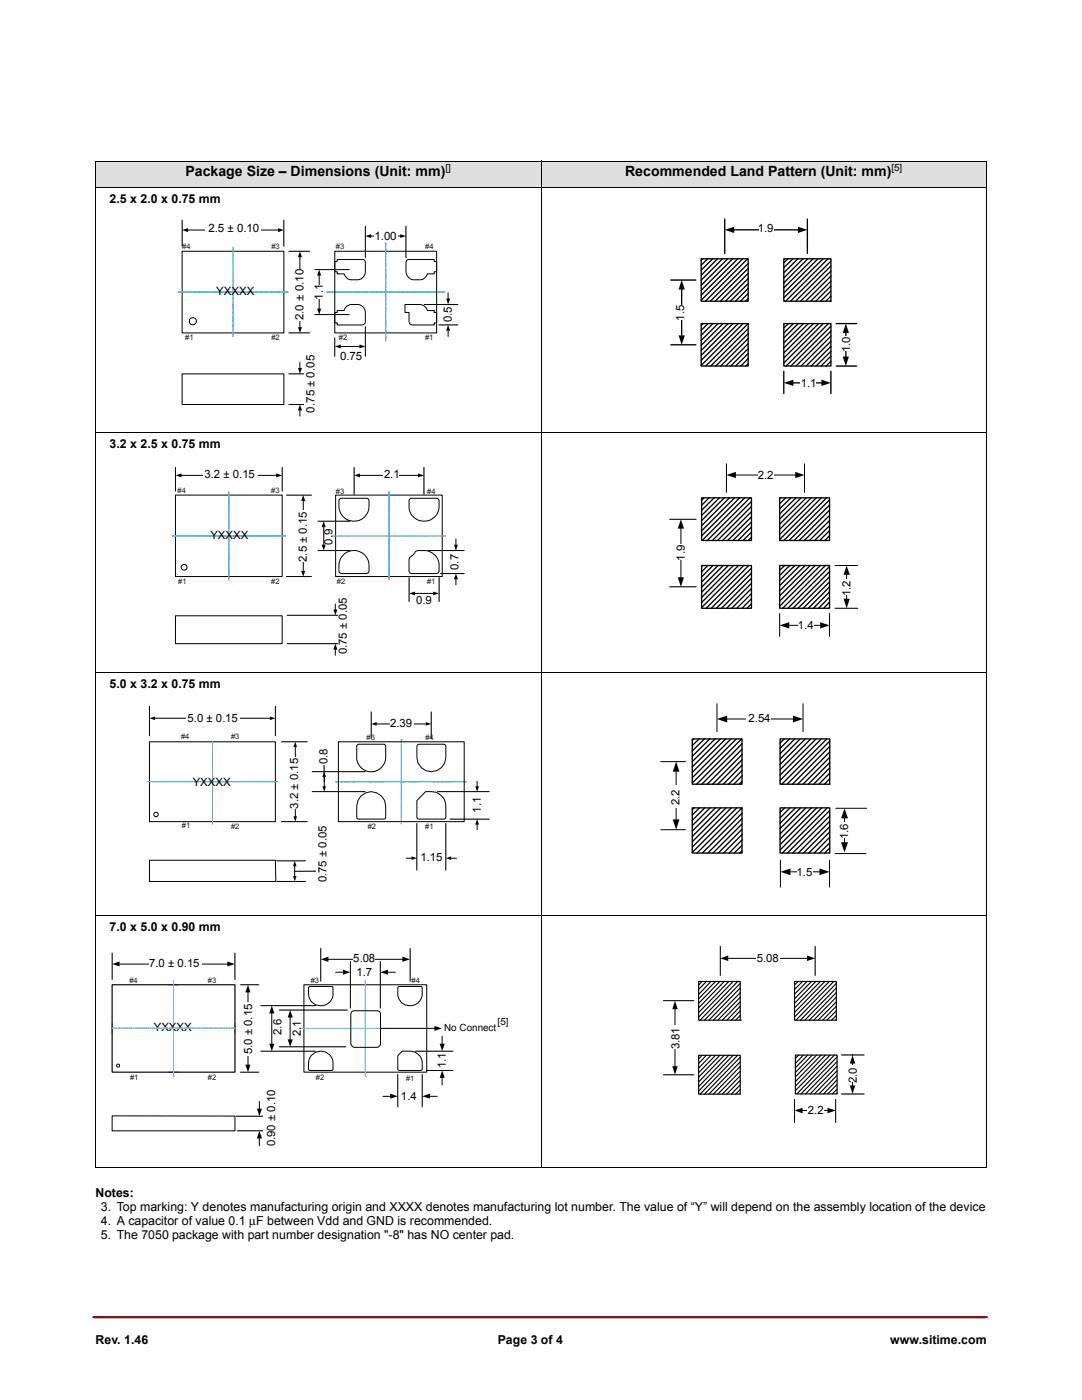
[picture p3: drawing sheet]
<svg xmlns="http://www.w3.org/2000/svg" width="216mm" height="279mm" viewBox="0 0 216 279" stroke-linecap="round" stroke-linejoin="round" font-family="sans-serif">
<defs><g id="words">
<g font-size="2.8">
<text x="37" y="35.2">Package Size – Dimensions (Unit: mm)</text>
<text x="124.7" y="35.2">Recommended Land Pattern (Unit: mm)</text>
</g>
<g font-size="2.5">
<text x="21.9" y="40.5">2.5 x 2.0 x 0.75 mm</text>
<text x="21.9" y="89.4">3.2 x 2.5 x 0.75 mm</text>
<text x="21.9" y="137.3">5.0 x 3.2 x 0.75 mm</text>
<text x="21.9" y="185.7">7.0 x 5.0 x 0.90 mm</text>
<text x="19" y="238.9">Notes:</text>
<text x="20.1" y="244.5">4. A capacitor of value 0.1 μF between Vdd and GND is recommended.</text>
<text x="20.1" y="241.7">3. Top marking: Y denotes manufacturing origin and XXXX denotes manufacturing lot number. The value of “Y” will depend on the assembly location of the device</text>
<text x="20.1" y="247.3">5. The 7050 package with part number designation &quot;-8&quot; has NO center pad.</text>
<text x="19.1" y="268.2">Rev. 1.46</text>
<text x="99.3" y="268.2">Page 3 of 4</text>
<text x="177.7" y="268.2">www.sitime.com</text>
</g>
<g font-size="2.3">
<text x="41.6" y="46.3">2.5 ± 0.10</text>
<text x="74.7" y="47.9">1.00</text>
<text x="151.2" y="46.3">1.9</text>
<text x="43.1" y="58.8">YXXXX</text>
<text x="64.4" y="59.8" transform="rotate(-90 64.4 59.8)">1.1</text>
<text x="60.6" y="63.9" transform="rotate(-90 60.6 63.9)">2.0 ± 0.10</text>
<text x="90.1" y="64.3" transform="rotate(-90 90.1 64.3)">0.5</text>
<text x="136.5" y="64.1" transform="rotate(-90 136.5 64.1)">1.5</text>
<text x="67.9" y="71.9">0.75</text>
<text x="169.7" y="70.3" transform="rotate(-90 169.7 70.3)">1.0</text>
<text x="159.8" y="77.3">1.1</text>
<text x="62.7" y="82.3" transform="rotate(-90 62.7 82.3)">0.75 ± 0.05</text>
<text x="40.8" y="95.4">3.2 ± 0.15</text>
<text x="76.6" y="95.5">2.1</text>
<text x="151.2" y="95.6">2.2</text>
<text x="42" y="107.6">YXXXX</text>
<text x="61.2" y="112.2" transform="rotate(-90 61.2 112.2)">2.5 ± 0.15</text>
<text x="66.4" y="108.8" transform="rotate(-90 66.4 108.8)">0.9</text>
<text x="91.5" y="113.7" transform="rotate(-90 91.5 113.7)">0.7</text>
<text x="136.6" y="111.9" transform="rotate(-90 136.6 111.9)">1.9</text>
<text x="169.7" y="119" transform="rotate(-90 169.7 119)">1.2</text>
<text x="83" y="120.5">0.9</text>
<text x="159.2" y="125.6">1.4</text>
<text x="69.2" y="130.6" transform="rotate(-90 69.2 130.6)">0.75 ± 0.05</text>
<text x="37.4" y="144">5.0 ± 0.15</text>
<text x="77.9" y="145.1">2.39</text>
<text x="149.4" y="144.1">2.54</text>
<text x="65.4" y="152.5" transform="rotate(-90 65.4 152.5)">0.8</text>
<text x="38.5" y="156.8">YXXXX</text>
<text x="59.5" y="161.4" transform="rotate(-90 59.5 161.4)">3.2 ± 0.15</text>
<text x="135.6" y="160.7" transform="rotate(-90 135.6 160.7)">2.2</text>
<text x="96" y="162.2" transform="rotate(-90 96 162.2)">1.1</text>
<text x="169.2" y="167.5" transform="rotate(-90 169.2 167.5)">1.6</text>
<text x="83.9" y="171.9">1.15</text>
<text x="65.1" y="176.1" transform="rotate(-90 65.1 176.1)">0.75 ± 0.05</text>
<text x="158.9" y="174.9">1.5</text>
<text x="70.5" y="192">5.08</text>
<text x="151" y="192">5.08</text>
<text x="29.8" y="193">7.0 ± 0.15</text>
<text x="71.1" y="194.8">1.7</text>
<text x="30.7" y="205.8">YXXXX</text>
<text x="56.2" y="206.6" transform="rotate(-90 56.2 206.6)">2.6</text>
<text x="60" y="206.8" transform="rotate(-90 60 206.8)">2.1</text>
<text x="135.6" y="209.4" transform="rotate(-90 135.6 209.4)">3.81</text>
<text x="50.3" y="210.4" transform="rotate(-90 50.3 210.4)">5.0 ± 0.15</text>
<text x="89" y="213.2" transform="rotate(-90 89 213.2)">1.1</text>
<text x="80" y="219.6">1.4</text>
<text x="171" y="216.2" transform="rotate(-90 171 216.2)">2.0</text>
<text x="161.2" y="222.4">2.2</text>
<text x="54.9" y="228.8" transform="rotate(-90 54.9 228.8)">0.90 ± 0.10</text>
</g>
<g font-size="2">
<text x="88.9" y="34.2">[]</text>
<text x="177.9" y="34.2">[5]</text>
<text x="88.6" y="205.8">No Connect</text>
<text x="99.3" y="204.6">[5]</text>
</g>
<g font-size="1.5" fill="#1a1a1a">
<text x="36.3" y="49.7">#4</text>
<text x="54.1" y="49.7">#3</text>
<text x="67" y="49.7">#3</text>
<text x="84.9" y="49.7">#4</text>
<text x="37" y="67.9">#1</text>
<text x="54.1" y="67.9">#2</text>
<text x="67.6" y="67.9">#2</text>
<text x="84.8" y="67.9">#1</text>
<text x="35.4" y="98.5">#4</text>
<text x="54.1" y="98.5">#3</text>
<text x="67" y="98.5">#3</text>
<text x="85.3" y="98.5">#4</text>
<text x="35.6" y="116.5">#1</text>
<text x="54.1" y="116.6">#2</text>
<text x="67.2" y="116.6">#2</text>
<text x="85.2" y="116.6">#1</text>
<text x="36.2" y="147.6">#4</text>
<text x="46.1" y="147.6">#3</text>
<text x="73.2" y="147.6">#3</text>
<text x="84.9" y="147.6">#4</text>
<text x="36.3" y="165.3">#1</text>
<text x="46.1" y="165.4">#2</text>
<text x="73.4" y="165.4">#2</text>
<text x="84.8" y="165.4">#1</text>
<text x="25.8" y="196.1">#4</text>
<text x="41.5" y="196.1">#3</text>
<text x="62" y="196.1">#3</text>
<text x="82.1" y="196.1">#4</text>
<text x="26" y="215.6">#1</text>
<text x="41.5" y="215.6">#2</text>
<text x="63" y="215.6">#2</text>
<text x="81" y="215.6">#1</text>
</g>
</g></defs>
<path d="M19 262.9h177.6" fill="none" stroke="#831518" stroke-width=".75"/>
<g fill="#dfdfdf">
<path d="M19 32.1h88.9v5.3h-88.9z"/>
<path d="M107.9 32.1h88.9v5.3h-88.9z"/>
</g>
<path d="M19 32.1h177.9M19 37.4h177.9M19 32.2v200.7M107.9 32v201.1M196.8 32.2v200.7M19 86.4h177.9M19 134.3h177.9M19 182.6h177.9M19 233h177.9" fill="none" stroke="#000" stroke-width=".2"/>
<path d="M35 43.3h57v40.4h-57z" fill="#fff"/>
<g fill="#38aada">
<path d="M88.4 58.3h.3zM88.2 58.3h.1zM87.9 58.3h.3zM87.7 58.3h.1zM87.4 58.3h.3zM87.2 58.3h.1zM86.8 58.3h.3zM86.7 58.3h.1zM86.3 58.3h.3zM86.2 58.3h.1z" fill-rule="evenodd"/>
<path d="M85.8 58.3h.3zM85.6 58.3h.1zM85.3 58.3h.3zM85.1 58.3h.2zM84.8 58.3h.3zM84.6 58.3h.1zM84.3 58.3h.3zM84.1 58.3h.1zM83.8 58.3h.2zM83.6 58.3h.1zM83.2 58.3h.3z" fill-rule="evenodd"/>
<path d="M83.1 58.3h.1zM82.7 58.3h.3zM82.5 58.3h.2zM82.2 58.3h.3zM82 58.3h.1zM81.7 58.3h.3zM81.5 58.3h.1zM81.2 58.3h.3zM81 58.3h.1zM80.7 58.3h.2zM80.5 58.3h.1z" fill-rule="evenodd"/>
<path d="M80.1 58.3h.3zM80 58.3h.1zM79.6 58.3h.3zM79.4 58.3h.2zM79.1 58.3h.3zM79 58.3h.1zM78.6 58.3h.3zM78.4 58.3h.1zM78.1 58.3h.3zM77.9 58.3h.1zM77.6 58.3h.2z" fill-rule="evenodd"/>
<path d="M77.4 58.3h.1zM77 58.3h.3zM76.9 58.3h.1zM76.5 58.3h.3zM76.3 58.3h.2zM76 58.3h.3zM75.8 58.3h.2zM75.5 58.3h.3zM75.3 58.3h.1zM75 58.3h.3zM74.8 58.3h.1z" fill-rule="evenodd"/>
<path d="M74.5 58.3h.2zM74.3 58.3h.1zM73.9 58.3h.4zM73.8 58.3h.1zM73.4 58.3h.3zM73.3 58.3h.1zM72.9 58.3h.3zM72.7 58.3h.2zM72.4 58.3h.3zM72.2 58.3h.1zM71.9 58.3h.3z" fill-rule="evenodd"/>
<path d="M71.7 58.3h.1zM71.4 58.3h.2zM71.2 58.3h.1zM70.8 58.3h.3zM70.7 58.3h.1zM70.4 58.3h.2zM70.2 58.3h.1zM69.8 58.3h.3zM69.7 58.3h.1zM69.3 58.3h.3zM69.1 58.3h.1z" fill-rule="evenodd"/>
<path d="M68.8 58.3h.3zM68.6 58.3h.1zM68.3 58.3h.3zM68.1 58.3h.1zM67.8 58.3h.3zM67.6 58.3h.1zM67.2 58.3h.3zM67.1 58.3h.1zM66.7 58.3h.3zM66.6 58.3h.1zM66.2 58.3h.3zM66 58.3h.1zM65.7 58.3h.3zM65.5 58.3h.2zM65.2 58.3h.2z" fill-rule="evenodd"/>
</g>
<g fill="none" stroke="#38aada" stroke-width=".2">
<path d="M65.2 58.3h.2zM65.5 58.3h.2zM65.7 58.3h.3zM66 58.3h.1zM66.2 58.3h.3zM66.6 58.3h.1zM66.7 58.3h.3zM67.1 58.3h.1zM67.2 58.3h.3zM67.6 58.3h.1zM67.8 58.3h.3zM68.1 58.3h.1z"/>
<path d="M68.3 58.3h.3zM68.6 58.3h.1zM68.8 58.3h.3zM69.1 58.3h.1zM69.3 58.3h.3zM69.7 58.3h.1zM69.8 58.3h.3zM70.2 58.3h.1zM70.4 58.3h.2zM70.7 58.3h.1zM70.8 58.3h.3zM71.2 58.3h.1z"/>
<path d="M71.4 58.3h.2zM71.7 58.3h.1zM71.9 58.3h.3zM72.2 58.3h.1zM72.4 58.3h.3zM72.7 58.3h.2zM72.9 58.3h.3zM73.3 58.3h.1zM73.4 58.3h.3zM73.8 58.3h.1zM73.9 58.3h.4zM74.3 58.3h.1z"/>
<path d="M74.5 58.3h.2zM74.8 58.3h.1zM75 58.3h.3zM75.3 58.3h.1zM75.5 58.3h.3zM75.8 58.3h.2zM76 58.3h.3zM76.3 58.3h.2zM76.5 58.3h.3zM76.9 58.3h.1zM77 59.9v.3zM77 58.7v.1z"/>
<path d="M77 58.4v.2zM77 57.7v.1zM77 56.8v.3zM77 56.1v.1zM77 55.8v.2zM77 54.5v.2zM77 54.2v.3zM77 53.5v.1zM77 53.2v.2zM77 51.9v.1zM77 51.6v.3zM77 50.9v.1z"/>
<path d="M77 50.1v.2zM77 49.4v.1zM77 49v.3zM77 59.7v.1v-.1M77 59.4v.3v-.3M77 59.2v.1zM77 58.8v.4zM77 58.2v.1zM77 57.8v.3zM77 57.3v.3zM77 57.1v.2zM77 56.6v.1z"/>
<path d="M77 56.3v.3zM77 55.6v.1zM77 55.2v.3zM77 55v.1zM77 54.7v.3zM77 54v.1zM77 53.7v.3zM77 53v.1zM77 52.6v.3zM77 52.5v.1v-.1M77 52.1v.3v-.3M77 51.4v.2v-.2"/>
<path d="M77 51.1v.3v-.3M77 50.6v.3v-.3M77 50.4v.1v-.1M77 49.9v.1v-.1M77 49.5v.3v-.3M77 48.9v.1v-.1M77 48.5v.3v-.3M77 58.3h.3zM77.4 58.3h.1zM77.6 58.3h.2zM77.9 58.3h.1zM78.1 58.3h.3z"/>
<path d="M78.4 58.3h.1zM78.6 58.3h.3zM79 58.3h.1zM79.1 58.3h.3zM79.4 58.3h.2zM79.6 58.3h.3zM80 58.3h.1zM80.1 58.3h.3zM80.5 58.3h.1zM80.7 58.3h.2zM81 58.3h.1zM81.2 58.3h.3z"/>
<path d="M81.5 58.3h.1zM81.7 58.3h.3zM82 58.3h.1zM82.2 58.3h.3zM82.5 58.3h.2zM82.7 58.3h.3zM83.1 58.3h.1zM83.2 58.3h.3zM83.6 58.3h.1zM83.8 58.3h.2zM84.1 58.3h.1zM84.3 58.3h.3z"/>
<path d="M84.6 58.3h.1zM84.8 58.3h.3zM85.1 58.3h.2zM85.3 58.3h.3zM85.6 58.3h.1zM85.8 58.3h.3zM86.2 58.3h.1zM86.3 58.3h.3zM86.7 58.3h.1zM86.8 58.3h.3zM87.2 58.3h.1zM87.4 58.3h.3z"/>
<path d="M87.7 58.3h.1zM87.9 58.3h.3zM88.2 58.3h.1zM88.4 58.3h.3zM88.7 58.3h.1M77 68h.1M77 67.7v.2zM77 67v.1zM77 66.6v.3zM77 65.4v.1zM77 65.1v.2zM77 64.4v.1z"/>
<path d="M77 63.5v.3zM77 62.8v.1zM77 62.5v.3zM77 61.3v.1zM77 61v.2zM77 60.3v.1zM77 67.5v.1zM77 67.1v.3zM77 66.4v.2zM77 66.1v.3zM77 65.9v.1zM77 65.6v.3z"/>
<path d="M77 64.9v.1zM77 64.5v.4zM77 64.1v.2v-.2M77 63.9v.1zM77 63.4v.1v-.1M77 63v.3v-.3M77 62.3v.1v-.1M77 62v.3v-.3M77 61.8v.1v-.1M77 61.4v.3v-.3M77 60.8v.1v-.1M77 60.4v.3v-.3"/>
</g>
<path d="M36.3 50.1h20.3v16.3h-20.3zM66.8 52.2h.5v-.4h5.3l.3 .6v1.8a1.69 1.69 0 0 1-1.4 1.6h-1.7l-.6-.3-.5-.8h-1.4v-.5h-.5zM66.8 50.1h20.3v16.3h-20.3zM36.3 74.6h20.3v6.1h-20.3z" fill="none" stroke="#000" stroke-width=".2"/>
<g fill="#38aada">
<path d="M46.5 67v.2zM46.5 66.8v.1zM46.5 66.4v.3zM46.5 66.3v.1zM46.5 65.9v.3zM46.5 65.7v.1zM46.5 65.4v.2zM46.5 65.2v.1z" fill-rule="evenodd"/>
<path d="M46.5 64.9v.3zM46.5 64.7v.1zM46.5 64.3v.3zM46.5 64.2v.1zM46.5 63.8v.3zM46.5 63.7v.1zM46.5 63.3v.3zM46.5 63.1v.1z" fill-rule="evenodd"/>
<path d="M46.5 62.8v.3zM46.5 62.6v.1zM46.5 62.3v.2zM46.5 62.1v.1zM46.5 61.7v.3zM46.5 61.6v.1zM46.5 61.2v.3zM46.5 61.1v.1z" fill-rule="evenodd"/>
<path d="M46.5 60.7v.3zM46.5 60.5v.1zM46.5 60.2v.3zM46.5 60v.2zM46.5 59.7v.3zM46.5 59.5v.1zM46.5 59.2v.3zM46.5 59v.1z" fill-rule="evenodd"/>
<path d="M46.5 58.7v.2zM46.5 58.5v.1zM46.5 58.1v.3zM46.5 58v.1zM46.5 57.6v.3zM46.5 57.4v.2zM46.5 57.1v.3zM46.5 56.9v.2z" fill-rule="evenodd"/>
<path d="M46.5 56.6v.3zM46.5 56.4v.1zM46.5 56.1v.2zM46.5 55.9v.1zM46.5 55.5v.3zM46.5 55.4v.1zM46.5 55v.3zM46.5 54.8v.1z" fill-rule="evenodd"/>
<path d="M46.5 54.5v.3zM46.5 54.3v.1zM46.5 54v.3zM46.5 53.8v.1zM46.5 53.5v.2zM46.5 53.3v.1zM46.5 52.9v.3zM46.5 52.8v.1z" fill-rule="evenodd"/>
<path d="M46.5 52.4v.3zM46.5 52.2v.2zM46.5 51.9v.3zM46.5 51.7v.1zM46.5 51.4v.3zM46.5 51.2v.1zM46.5 50.9v.2zM46.5 50.7v.1zM46.5 50.3v.3zM46.5 50.2v.1zM46.5 49.8v.3zM46.5 49.7v.1zM46.5 49.3v.3z" fill-rule="evenodd"/>
</g>
<g fill="none" stroke="#38aada" stroke-width=".2">
<path d="M46.5 59.7v.3zM46.5 59.2v.3zM46.5 59v.1zM46.5 58.7v.2zM46.5 58.5v.1zM46.5 58.1v.3zM46.5 58v.1zM46.5 57.6v.3zM46.5 57.4v.2zM46.5 57.1v.3zM46.5 56.9v.2zM46.5 56.6v.3z"/>
<path d="M46.5 56.4v.1zM46.5 56.1v.2zM46.5 55.9v.1zM46.5 55.5v.3zM46.5 55.4v.1zM46.5 55v.3zM46.5 54.8v.1zM46.5 54.5v.3zM46.5 54.3v.1zM46.5 54v.3zM46.5 53.8v.1zM46.5 53.5v.2z"/>
<path d="M46.5 53.3v.1zM46.5 52.9v.3zM46.5 52.8v.1zM46.5 52.4v.3zM46.5 52.2v.2zM46.5 51.9v.3zM46.5 51.7v.1zM46.5 51.4v.3zM46.5 51.2v.1zM46.5 50.9v.2zM46.5 50.7v.1zM46.5 50.3v.3z"/>
<path d="M46.5 50.2v.1zM46.5 49.8v.3zM46.5 49.7v.1zM46.5 49.3v.3zM46.5 59.5v.1v-.1M46.5 67v.2zM46.5 66.8v.1zM46.5 66.3v.1zM46.5 65.9v.3zM46.5 65.7v.1zM46.5 65.4v.2zM46.5 65.2v.1z"/>
<path d="M46.5 64.7v.1zM46.5 64.3v.3zM46.5 64.2v.1zM46.5 63.7v.1zM46.5 63.1v.1zM46.5 62.8v.3zM46.5 62.6v.1zM46.5 62.1v.1zM46.5 61.7v.3zM46.5 61.6v.1zM46.5 61.1v.1zM46.5 60.5v.1z"/>
<path d="M46.5 60.2v.3zM46.5 60v.2zM46.5 66.4v.3v-.3M46.5 64.9v.3v-.3M46.5 63.8v.3v-.3M46.5 63.3v.3v-.3M46.5 62.3v.2v-.2M46.5 61.2v.3v-.3M46.5 60.7v.3v-.3"/>
</g>
<g fill="#38aada">
<path d="M57.2 58.3h.3zM57 58.3h.2zM56.7 58.3h.3zM56.5 58.3h.1zM56.2 58.3h.3zM56 58.3h.1zM55.7 58.3h.2zM55.5 58.3h.1zM55.1 58.3h.4zM55 58.3h.1z" fill-rule="evenodd"/>
<path d="M54.7 58.3h.2zM54.5 58.3h.1zM54.1 58.3h.3zM54 58.3h.1zM53.6 58.3h.3zM53.4 58.3h.1zM53.1 58.3h.3zM52.9 58.3h.1zM52.6 58.3h.3zM52.4 58.3h.1z" fill-rule="evenodd"/>
<path d="M52 58.3h.3zM51.9 58.3h.1zM51.5 58.3h.3zM51.4 58.3h.1zM51 58.3h.3zM50.9 58.3h.1zM50.5 58.3h.3zM50.3 58.3h.1zM50 58.3h.3zM49.8 58.3h.2z" fill-rule="evenodd"/>
<path d="M49.5 58.3h.3zM49.3 58.3h.1zM49 58.3h.3zM48.8 58.3h.1zM48.5 58.3h.2zM48.3 58.3h.1zM47.9 58.3h.3zM47.8 58.3h.1zM47.4 58.3h.3zM47.2 58.3h.1z" fill-rule="evenodd"/>
<path d="M46.9 58.3h.3zM46.7 58.3h.1zM46.4 58.3h.3zM46.2 58.3h.1zM45.8 58.3h.4zM45.7 58.3h.1zM45.4 58.3h.2zM45.2 58.3h.1zM44.8 58.3h.3zM44.7 58.3h.1z" fill-rule="evenodd"/>
<path d="M44.3 58.3h.3zM44.1 58.3h.2zM43.8 58.3h.3zM43.6 58.3h.2zM43.3 58.3h.3zM43.1 58.3h.1zM42.8 58.3h.3zM42.6 58.3h.1zM42.3 58.3h.2zM42.1 58.3h.1z" fill-rule="evenodd"/>
<path d="M41.7 58.3h.3zM41.6 58.3h.1zM41.2 58.3h.3zM41 58.3h.1zM40.7 58.3h.3zM40.6 58.3h.1zM40.2 58.3h.3zM40 58.3h.1zM39.7 58.3h.3zM39.5 58.3h.1z" fill-rule="evenodd"/>
<path d="M39.2 58.3h.2zM39 58.3h.1zM38.6 58.3h.3zM38.5 58.3h.1zM38.1 58.3h.3zM38 58.3h.1zM37.6 58.3h.3zM37.4 58.3h.2zM37.1 58.3h.3zM36.9 58.3h.1zM36.6 58.3h.3zM36.4 58.3h.1zM36.1 58.3h.2zM35.9 58.3h.1zM35.5 58.3h.4z" fill-rule="evenodd"/>
</g>
<g fill="none" stroke="#38aada" stroke-width=".2">
<path d="M35.5 58.3h.4zM35.9 58.3h.1zM36.1 58.3h.2zM36.4 58.3h.1zM36.6 58.3h.3zM36.9 58.3h.1zM37.1 58.3h.3zM37.4 58.3h.2zM37.6 58.3h.3zM38 58.3h.1zM38.1 58.3h.3zM38.5 58.3h.1z"/>
<path d="M38.6 58.3h.3zM39 58.3h.1zM39.2 58.3h.2zM39.5 58.3h.1zM39.7 58.3h.3zM40 58.3h.1zM40.2 58.3h.3zM40.6 58.3h.1zM40.7 58.3h.3zM41 58.3h.1zM41.2 58.3h.3zM41.6 58.3h.1z"/>
<path d="M41.7 58.3h.3zM42.1 58.3h.1zM42.3 58.3h.2zM42.6 58.3h.1zM42.8 58.3h.3zM43.1 58.3h.1zM43.3 58.3h.3zM43.6 58.3h.2zM43.8 58.3h.3zM44.1 58.3h.2zM44.3 58.3h.3zM44.7 58.3h.1z"/>
<path d="M44.8 58.3h.3zM45.2 58.3h.1zM45.4 58.3h.2zM45.7 58.3h.1zM45.8 58.3h.4zM46.2 58.3h.1zM46.4 58.3h.3zM46.7 58.3h.1zM46.9 58.3h.3zM47.2 58.3h.1zM47.4 58.3h.3zM47.8 58.3h.1z"/>
<path d="M47.9 58.3h.3zM48.3 58.3h.1zM48.5 58.3h.2zM48.8 58.3h.1zM49 58.3h.3zM49.3 58.3h.1zM49.5 58.3h.3zM49.8 58.3h.2zM50 58.3h.3zM50.3 58.3h.1zM50.5 58.3h.3zM50.9 58.3h.1z"/>
<path d="M51 58.3h.3zM51.4 58.3h.1zM51.5 58.3h.3zM51.9 58.3h.1zM52 58.3h.3zM52.4 58.3h.1zM52.6 58.3h.3zM52.9 58.3h.1zM53.1 58.3h.3zM53.4 58.3h.1zM53.6 58.3h.3zM54 58.3h.1z"/>
<path d="M54.1 58.3h.3zM54.5 58.3h.1zM54.7 58.3h.2zM55 58.3h.1zM55.1 58.3h.4zM55.5 58.3h.1zM55.7 58.3h.2zM56 58.3h.1zM56.2 58.3h.3zM56.5 58.3h.1zM56.7 58.3h.3zM57 58.3h.2z"/>
<path d="M57.2 58.3h.3z"/>
</g>
<path d="M82.7 60.8h1" fill="none" stroke="#aa4e96" stroke-width=".2"/>
<path d="M85.3 62h1.3v.4h.5" fill="none" stroke="#6bb649" stroke-width=".2"/>
<path d="M36.3 43.9v5.2zM37.4 45.9h18.2M56.6 43.9v5.2zM81.2 51.9l.3-.1h5.1v.4h.5v2h-.5v.5h-1.3l-.2 .4-.9 .7h-1.8a1.73 1.73 0 0 1-1.4-1.6v-1.8zM66.8 62.4h.5v-.4h1.4l.5-.9 .6-.3h1.7a1.63 1.63 0 0 1 1.4 1.6v2l-.2 .3-.4 .2h-5v-.5h-.5zM80.8 60.8h3.4l.9 .6 .2 .6h1.3v.4h.5v2h-.5v.5h-4.3a.65 .65 0 0 1-.7-.7v-1.8h-.8z" fill="none" stroke="#000" stroke-width=".2"/>
<g fill="#000">
<path d="M36.3 45.9l1.2-.4v.8zM55.5 45.5l1.1 .4-1.1 .4z"/>
<path d="M56.6 43.9v5.2zM36.3 43.9v5.2z" fill-rule="evenodd"/>
</g>
<path d="M41 44.6h11.1v2.3h-11.1z" fill="#fff"/>
<g fill="#000">
<path d="M59.8 50.1l.5 1.2h-.8zM59.5 65.3h.8l-.5 1.1z"/>
<path d="M57.7 50.1h4.1zM57.7 66.4h4.1z" fill-rule="evenodd"/>
</g>
<path d="M57.7 50.1h4.1zM59.8 51.2v14.2M57.7 66.4h4.1z" fill="none" stroke="#000" stroke-width=".2"/>
<path d="M58.7 53.6h2.3v10.4h-2.3z" fill="#fff"/>
<path d="M62.8 53.8h6.9zM63.7 54.9v6.8M62.8 62.8h6.9z" fill="none" stroke="#000" stroke-width=".2"/>
<path d="M63.7 53.8l.4 1.2h-.8zM63.3 61.6h.8l-.4 1.2z" fill="#000"/>
<path d="M62.6 56.9h2.4v2.7h-2.4z" fill="#fff"/>
<g fill="#000">
<path d="M72.9 47.1l1.2-.4v.8zM79.9 46.7l1.1 .4-1.1 .4z"/>
<path d="M81 45.1v6.3zM72.9 45.1v6.3z" fill-rule="evenodd"/>
</g>
<path d="M72.9 45.1v6.3zM74 47.1h5.9M81 45.1v6.3z" fill="none" stroke="#000" stroke-width=".2"/>
<path d="M74.7 45.8h4.6v2.4h-4.6z" fill="#fff"/>
<g fill="#000">
<path d="M89 59.6h.8l-.4 1.2zM66.8 69.2l1.2-.5v.8zM71.7 68.7l1.2 .5-1.2 .3zM89.4 64.9l.4 1.1h-.8z"/>
<path d="M72.9 65.2v5.9zM66.8 67.4v3.7z" fill-rule="evenodd"/>
<path d="M84.7 60.8h6.7zM87.6 64.9h3.8z" fill-rule="evenodd"/>
</g>
<path d="M89.4 58.4v1.3M66.8 67.4v3.7zM67.9 69.2h3.9M72.9 65.2v5.9zM84.7 60.8h6.7zM87.6 64.9h3.8zM89.4 65.9v1.2" fill="none" stroke="#000" stroke-width=".2"/>
<path d="M88.4 61.6h2.3v2.7h-2.3z" fill="#fff"/>
<g fill="none" stroke="#000" stroke-width=".2">
<path d="M57.7 74.6h4.1zM59.8 72.3v1.3M57.7 80.7h4.1zM59.8 81.8v1.3"/>
<circle cx="38.5" cy="64.1" r=".72"/>
</g>
<g fill="#000">
<path d="M59.5 73.4h.8l-.5 1.2zM59.8 80.7l.5 1.2h-.8z"/>
<path d="M57.7 74.6h4.1zM57.7 80.7h4.1z" fill-rule="evenodd"/>
</g>
<g fill="#fff">
<path d="M60.7 72h2.4v9.8h-2.4z"/>
<path d="M133.2 43h38.4v36.2h-38.4z"/>
</g>
<g fill="none" stroke="#000" stroke-width=".26">
<path d="M139.9 51.6h9.4v8.5h-9.4zM140.2 51.6l-.3 .4M141.2 51.6l-1.3 1.3M142.2 51.6l-2.3 2.3M143.2 51.6l-3.3 3.3M144.2 51.6l-4.3 4.3M144.6 43.7v6.9zM145.2 51.6l-5.3 5.3M146.2 51.6l-6.3 6.3M146.3 45.9h13.1M147.2 51.6l-7.3 7.3M148.2 51.6l-8.3 8.3"/>
<path d="M149.2 51.6l-8.4 8.5M149.3 52.6l-7.6 7.5M149.3 53.6l-6.6 6.5M149.3 54.6l-5.6 5.5M149.3 59.6l-.6 .5M149.3 55.6l-4.5 4.5M149.3 56.6l-3.6 3.5M149.3 57.6l-2.5 2.5M149.3 58.6l-1.6 1.5M156.4 51.6h9.4v8.5h-9.4zM157.2 51.6l-.8 .9M158.2 51.6l-1.8 1.8"/>
<path d="M159.2 51.6l-2.8 2.8M160.2 51.6l-3.8 3.9M161.1 43.7v6.9zM161.2 51.6l-4.8 4.9M162.2 51.6l-5.8 5.8M163.2 51.6l-6.8 6.9M164.2 51.6l-7.8 7.8M165.2 51.6l-8.4 8.5M165.8 52.1l-8.1 8M165.8 53.1l-7.1 7M165.8 54.1l-6.1 6M165.8 55.1l-5 5"/>
<path d="M165.8 56.1l-4 4M165.8 57.1l-3 3M165.8 58.1l-2.1 2M165.8 59.1l-1 1M139.9 64.6h9.4v8.4h-9.4zM140.3 64.6l-.4 .3M141.3 64.6l-1.4 1.3M142.3 64.6l-2.4 2.3M143.3 64.6l-3.4 3.3M144.3 64.6l-4.4 4.3M145.3 64.6l-5.4 5.4M146.3 64.6l-6.4 6.3"/>
<path d="M147.3 64.6l-7.4 7.3M148.3 64.6l-8.4 8.3M149.3 67.6l-5.5 5.4M149.3 68.6l-4.5 4.4M149.3 64.6l-8.5 8.4M149.3 69.6l-3.5 3.4M149.3 65.6l-7.5 7.4M149.3 66.6l-6.5 6.4M149.3 70.5l-2.5 2.5M149.3 71.6l-1.5 1.4M149.3 72.6l-.5 .4M156.4 64.6h9.4v8.4h-9.4z"/>
<path d="M157.3 64.6l-.9 .8M158.3 64.6l-1.9 1.9M159.3 64.6l-2.9 2.9M160.3 64.6l-3.9 3.8M161.3 64.6l-4.9 4.8M162.3 64.6l-5.9 5.8M163.3 64.6l-6.9 6.9M164.3 64.6l-7.9 7.9M165.3 64.6l-8.4 8.4M165.8 60.1h.1M165.8 65.1l-8 7.9M165.8 66.1l-7 6.9"/>
<path d="M165.8 67.1l-5.9 5.9M165.8 68.1l-5 4.9M165.8 69.1l-3.9 3.9M165.8 70.1l-3 2.9M165.8 71.1l-2 1.9M165.8 72.1l-1 .9"/>
</g>
<g fill="#000">
<path d="M144.6 45.9l1.9-.6v1.2zM159.2 45.3l1.9 .6-1.9 .6z"/>
<path d="M161.1 43.7v6.9zM144.6 43.7v6.9z" fill-rule="evenodd"/>
</g>
<path d="M151.5 44.4h3v2.6h-3z" fill="#fff"/>
<g fill="#000">
<path d="M156.4 76.4l1.9-.6v1.2zM163.9 75.8l1.9 .6-1.9 .6z"/>
<path d="M165.8 74.1v4.4zM156.4 74.1v4.4z" fill-rule="evenodd"/>
</g>
<path d="M156.4 74.1v4.4zM158.2 76.4h5.9M165.8 74.1v4.4z" fill="none" stroke="#000" stroke-width=".26"/>
<path d="M159.8 75.4h3v2.6h-3z" fill="#fff"/>
<g fill="#000">
<path d="M168.8 64.6l.6 1.9h-1.3zM168.1 71.2h1.3l-.6 1.8z"/>
<path d="M166.9 64.6h4zM166.9 73h4z" fill-rule="evenodd"/>
</g>
<path d="M166.9 73h4zM166.9 64.6h4zM168.8 66.3v5" fill="none" stroke="#000" stroke-width=".26"/>
<path d="M167.7 67h2.6v3h-2.6z" fill="#fff"/>
<g fill="#000">
<path d="M136 55.9l.7 1.9h-1.3zM135.4 66.9h1.3l-.7 1.9z"/>
<path d="M133.9 55.9h5zM133.9 68.8h5z" fill-rule="evenodd"/>
</g>
<path d="M133.9 55.9h5zM136 57.6v9.5M133.9 68.8h5z" fill="none" stroke="#000" stroke-width=".26"/>
<g fill="#fff">
<path d="M134.6 60.8h2.6v3h-2.6z"/>
<path d="M33.8 92.5h59.4v38.8h-59.4z"/>
</g>
<path d="M35 98.8h21.3v16.3h-21.3zM67 98.8h21.2v16.3h-21.2z" fill="none" stroke="#000" stroke-width=".2"/>
<g fill="#38aada">
<path d="M77.6 98.2l.1 .1zM77.6 98.4l.1 .3zM77.6 98.8l.1 .1zM77.6 98.9l.1 .3zM77.6 99.3l.1 .1zM77.6 99.4l.1 .3zM77.6 99.8l.1 .1z" fill-rule="evenodd"/>
<path d="M77.6 100l.1 .2zM77.6 100.3l.1 .1zM77.6 100.5l.1 .3zM77.6 100.8l.1 .1zM77.6 101l.1 .3zM77.6 101.3l.1 .2zM77.6 101.5l.1 .3zM77.6 101.9l.1 .1z" fill-rule="evenodd"/>
<path d="M77.6 102l.1 .3zM77.6 102.4l.1 .1zM77.6 102.6l.1 .2zM77.6 102.9l.1 .1zM77.6 103l.1 .3zM77.6 103.4l.1 .1zM77.6 103.6l.1 .3zM77.6 103.9l.1 .1z" fill-rule="evenodd"/>
<path d="M77.6 104.1l.1 .3zM77.6 104.4l.1 .1zM77.6 104.6l.1 .3zM77.6 105l.1 .1zM77.6 105.1l.1 .3zM77.6 105.5l.1 .1zM77.6 105.6l.1 .3zM77.6 106l.1 .1z" fill-rule="evenodd"/>
<path d="M77.6 106.2l.1 .2zM77.6 106.5l.1 .1zM77.6 106.7l.1 .3zM77.6 107l.1 .1zM77.6 107.2l.1 .3zM77.6 107.5l.1 .2zM77.6 107.7l.1 .3zM77.6 108l.1 .2z" fill-rule="evenodd"/>
<path d="M77.6 108.2l.1 .3zM77.6 108.6l.1 .1zM77.6 108.8l.1 .2zM77.6 109.1l.1 .1zM77.6 109.3l.1 .2zM77.6 109.6l.1 .1zM77.6 109.8l.1 .3zM77.6 110.2l.1 .1z" fill-rule="evenodd"/>
<path d="M77.6 110.3l.1 .3zM77.6 110.6l.1 .2zM77.6 110.8l.1 .3zM77.6 111.2l.1 .1zM77.6 111.3l.1 .3zM77.6 111.7l.1 .1zM77.6 111.8l.1 .3zM77.6 112.2l.1 .1z" fill-rule="evenodd"/>
<path d="M77.6 112.4l.1 .2zM77.6 112.7l.1 .1zM77.6 112.9l.1 .3zM77.6 113.2l.1 .1zM77.6 113.4l.1 .3zM77.6 113.7l.1 .2zM77.6 113.9l.1 .3zM77.6 114.3l.1 .1zM77.6 114.4l.1 .3zM77.6 114.8l.1 .1zM77.6 115l.1 .3zM77.6 115.3l.1 .1zM77.6 115.5l.1 .2z" fill-rule="evenodd"/>
</g>
<g fill="none" stroke="#38aada" stroke-width=".2">
<path d="M77.6 99.3l.1 .1zM77.6 99.8l.1 .1zM77.6 100l.1 .2zM77.6 98.1h.1M77.6 98.4l.1 .3zM77.6 98.2l.1 .1zM77.6 98.8l.1 .1zM77.6 98.9l.1 .3zM77.6 99.4l.1 .3zM66.3 107h.1zM66.4 107h.4zM66.8 107h.1z"/>
<path d="M67 107h.3zM67.3 107h.1zM67.5 107h.3zM67.9 107h.1zM68.1 107h.2zM68.4 107h.1zM68.6 107h.2zM68.9 107h.1zM69.1 107h.3zM69.4 107h.2zM69.6 107h.3zM70 107h.1z"/>
<path d="M70.2 107h.2zM70.5 107h.1zM70.7 107h.3zM71 107h.1zM71.2 107h.3zM71.6 107h.1zM71.8 107h.2zM72.1 107h.1zM72.2 107h.3zM72.6 107h.1zM72.8 107h.3zM73.2 107h.1z"/>
<path d="M73.3 107h.3zM73.7 107h.1zM73.8 107h.3zM74.2 107h.1zM74.4 107h.3zM74.7 107h.1zM74.9 107h.3zM75.3 107h.1zM75.4 107h.3zM75.8 107h.1zM75.9 107h.3zM76.3 107h.1z"/>
<path d="M76.5 107h.3zM76.9 107h.1zM77 107h.3zM77.4 107h.1zM77.5 107h.4zM77.6 101.3l.1 .2zM77.6 101.9l.1 .1zM77.6 102l.1 .3zM77.6 102.6l.1 .2zM77.6 103.9l.1 .1zM77.6 104.6l.1 .3zM77.6 106l.1 .1z"/>
<path d="M77.6 106.5l.1 .1zM77.6 106.7l.1 .3zM77.6 107.2l.1 .3zM77.6 108.6l.1 .1zM77.6 108.8l.1 .2zM77.6 109.3l.1 .2zM77.6 110.6l.1 .2zM77.6 111.2l.1 .1zM77.6 111.3l.1 .3zM77.6 112.7l.1 .1zM77.6 113.2l.1 .1zM77.6 113.4l.1 .3z"/>
<path d="M77.6 113.9l.1 .3zM77.6 115.3l.1 .1zM77.6 115.5l.1 .2zM77.6 101.5l.1 .3zM77.6 102.4l.1 .1zM77.6 102.9l.1 .1zM77.6 103l.1 .3zM77.6 105.6l.1 .3zM77.6 106.2l.1 .2zM77.6 107l.1 .1zM77.6 107.5l.1 .2zM77.6 110.3l.1 .3z"/>
<path d="M77.6 110.8l.1 .3zM77.6 111.7l.1 .1zM77.6 111.8l.1 .3zM77.6 112.2l.1 .1zM77.6 112.4l.1 .2zM77.6 100.3l.1 .1zM77.6 100.5l.1 .3zM77.6 100.8l.1 .1zM77.6 101l.1 .3zM77.6 103.4l.1 .1zM77.6 103.6l.1 .3zM77.6 104.1l.1 .3z"/>
<path d="M77.6 104.4l.1 .1zM77.6 105l.1 .1zM77.6 105.1l.1 .3zM77.6 105.5l.1 .1zM77.6 107.7l.1 .3zM77.6 108l.1 .2zM77.6 108.2l.1 .3zM77.6 109.1l.1 .1zM77.6 109.6l.1 .1zM77.6 109.8l.1 .3zM77.6 110.2l.1 .1zM77.6 112.9l.1 .3z"/>
<path d="M77.6 113.7l.1 .2zM77.6 114.3l.1 .1zM77.6 114.4l.1 .3zM77.6 114.8l.1 .1zM77.6 115l.1 .3zM77.9 107h.1zM78.1 107h.3zM78.4 107h.1zM78.6 107h.3zM78.9 107h.2zM79.1 107h.3zM79.5 107h.1z"/>
<path d="M79.7 107h.3zM80 107h.2zM80.2 107h.3zM80.5 107h.1zM80.7 107h.3zM81 107h.2zM81.2 107h.4zM81.6 107h.1zM81.8 107h.3zM82.1 107h.1zM82.3 107h.3zM82.7 107h.1z"/>
<path d="M82.8 107h.3zM83.2 107h.1zM83.4 107h.3zM83.7 107h.1zM83.9 107h.3zM84.2 107h.1zM84.4 107h.3zM84.8 107h.1zM85 107h.3zM85.3 107h.1zM85.5 107h.2zM85.8 107h.1z"/>
<path d="M86 107h.3zM86.4 107h.1zM86.6 107h.2zM86.9 107h.1zM87.1 107h.2zM87.4 107h.1zM87.6 107h.3zM87.9 107h.2zM88.1 107h.3zM88.5 107h.1zM88.7 107h.2z"/>
</g>
<g fill="#38aada">
<path d="M45.6 115.6l.1 .1zM45.6 115.2l.1 .3zM45.6 115l.1 .1zM45.6 114.7l.1 .3zM45.6 114.2l.1 .3zM45.6 114l.1 .1z" fill-rule="evenodd"/>
<path d="M45.7 113.6l-.1 .3zM45.6 113.5l.1 .1zM45.6 113.1l.1 .3zM45.6 113l.1 .1zM45.6 112.6l.1 .3zM45.6 112.5l.1 .1zM45.6 112.1l.1 .3zM45.6 111.9l.1 .1z" fill-rule="evenodd"/>
<path d="M45.7 111.6l-.1 .3zM45.7 111.4l-.1 .1zM45.7 111.1l-.1 .3zM45.6 110.9l.1 .1zM45.6 110.6l.1 .2zM45.6 110l.1 .3z" fill-rule="evenodd"/>
<path d="M45.6 109.5l.1 .3zM45.6 109.3l.1 .2zM45.6 109l.1 .3zM45.6 108.8l.1 .1zM45.6 108.5l.1 .3zM45.6 108.3l.1 .1zM45.6 107.9l.1 .4zM45.6 107.8l.1 .1z" fill-rule="evenodd"/>
<path d="M45.6 107.5l.1 .3zM45.7 107.3l-.1 .1zM45.7 106.9l-.1 .3zM45.6 106.8l.1 .1zM45.6 106.4l.1 .3zM45.6 106.3l.1 .1zM45.6 105.9l.1 .3z" fill-rule="evenodd"/>
<path d="M45.6 105.4l.1 .2zM45.6 104.9l.1 .3zM45.6 104.7l.1 .1zM45.6 104.4l.1 .2zM45.6 104.2l.1 .1zM45.6 103.8l.1 .3zM45.6 103.7l.1 .1z" fill-rule="evenodd"/>
<path d="M45.6 103.3l.1 .3zM45.6 103.1l.1 .2zM45.6 102.8l.1 .3zM45.7 102.6l-.1 .1zM45.6 102.3l.1 .3zM45.6 102.1l.1 .1zM45.6 101.8l.1 .2zM45.6 101.6l.1 .1z" fill-rule="evenodd"/>
<path d="M45.6 101.3l.1 .2zM45.7 101.1l-.1 .1zM45.6 100.7l.1 .3zM45.7 100.5l-.1 .1zM45.6 100.2l.1 .3zM45.6 100.1l.1 .1zM45.6 99.7l.1 .3zM45.6 99.5l.1 .1zM45.6 99.2l.1 .3zM45.6 99l.1 .1zM45.6 98.7l.1 .3zM45.6 98.5l.1 .1zM45.6 98.1l.1 .3z" fill-rule="evenodd"/>
</g>
<g fill="none" stroke="#38aada" stroke-width=".2">
<path d="M45.6 99.7l.1 .3zM45.6 99l.1 .1zM45.6 98.5l.1 .1zM45.6 98.1l.1 .3zM45.6 99.5l.1 .1zM45.6 99.2l.1 .3zM45.6 98.7l.1 .3zM45.7 115.7h.1M45.6 113.1l.1 .3zM45.6 112.5l.1 .1zM45.6 111.9l.1 .1zM45.6 109.3l.1 .2z"/>
<path d="M45.6 109l.1 .3zM45.6 108.5l.1 .3zM45.6 107.8l.1 .1zM45.6 107.5l.1 .3zM45.6 104.7l.1 .1zM45.6 103.8l.1 .3zM45.6 103.7l.1 .1zM45.6 103.1l.1 .2zM45.6 102.8l.1 .3zM45.6 102.3l.1 .3zM45.6 115.2l.1 .3zM45.7 114.5h.1"/>
<path d="M45.6 113.7l.1 .2zM45.6 111.6l.1 .3zM45.6 111.4l.1 .1zM45.7 110.4h.1M45.7 109.9h.1M45.6 109.5l.1 .3zM45.6 106.4l.1 .3zM45.7 105.8h.1M45.7 105.2h.1M45.6 104.9l.1 .3zM45.6 104.4l.1 .2zM45.7 102.7h.1"/>
<path d="M45.6 101.8l.1 .2zM45.7 100.6h.1M45.6 115.6l.1 .1zM45.6 115l.1 .1zM45.6 114.7l.1 .3zM45.6 113.5l.1 .1zM45.6 113l.1 .1zM45.6 112.6l.1 .3zM45.6 112.1l.1 .3zM45.6 110.9l.1 .1zM45.6 110.6l.1 .2zM45.6 110l.1 .3z"/>
<path d="M45.6 108.8l.1 .1zM45.6 108.3l.1 .1zM45.6 107.9l.1 .4zM45.6 106.8l.1 .1zM45.6 106.3l.1 .1zM45.6 105.9l.1 .3zM45.6 105.4l.1 .2zM45.6 104.2l.1 .1zM45.6 103.3l.1 .3zM45.6 102.1l.1 .1zM45.6 101.6l.1 .1zM45.6 101.3l.1 .2z"/>
<path d="M45.6 100.7l.1 .3zM45.7 114.2l-.1 .3zM45.7 114l-.1 .1zM45.7 111.1l-.1 .3zM45.7 107.3l-.1 .1zM45.7 106.9l-.1 .3zM45.7 101.1l-.1 .1zM45.7 100.2l-.1 .3zM45.7 100l-.1 .2z"/>
</g>
<g fill="#38aada">
<path d="M56.9 106.9l.1 .1zM56.5 106.9l.3 .1zM56.3 106.9l.2 .1zM56 106.9l.3 .1zM55.5 106.9l.3 .1zM54.9 106.9l.3 .1zM54.8 106.9l.1 .1zM54.4 106.9l.3 .1z" fill-rule="evenodd"/>
<path d="M54.3 106.9l.1 .1zM53.9 107l.3-.1zM53.7 107l.1-.1zM53.4 106.9l.3 .1zM52.8 106.9l.3 .1zM52.7 106.9l.1 .1zM52.3 106.9l.3 .1zM51.8 106.9l.3 .1z" fill-rule="evenodd"/>
<path d="M51.2 106.9l.3 .1zM51.1 106.9l.1 .1zM50.8 106.9l.2 .1zM50.6 106.9l.1 .1zM50.2 106.9l.3 .1zM49.7 106.9l.3 .1zM49.5 106.9l.1 .1zM49.2 106.9l.2 .1z" fill-rule="evenodd"/>
<path d="M49 106.9l.1 .1zM48.6 107l.3-.1zM48.4 107l.2-.1zM48.1 106.9l.3 .1zM47.9 106.9l.1 .1zM47.6 106.9l.2 .1zM47.4 106.9l.1 .1zM47 106.9l.3 .1zM46.9 106.9l.1 .1zM46.5 106.9l.3 .1z" fill-rule="evenodd"/>
<path d="M46.3 106.9l.1 .1zM46 106.9l.2 .1zM45.8 106.9l.1 .1zM45.4 106.9l.3 .1zM45.3 106.9l.1 .1zM44.9 106.9l.3 .1zM44.7 106.9l.2 .1zM44.4 106.9l.3 .1zM44.2 106.9l.1 .1zM43.9 106.9l.3 .1z" fill-rule="evenodd"/>
<path d="M43.7 106.9l.1 .1zM43.3 107l.3-.1zM43.1 106.9l.2 .1zM42.8 106.9l.3 .1zM42.6 106.9l.1 .1zM42.3 106.9l.3 .1zM41.7 106.9l.3 .1zM41.6 106.9l.1 .1zM41.2 106.9l.3 .1z" fill-rule="evenodd"/>
<path d="M41 106.9l.1 .1zM40.7 106.9l.3 .1zM40.5 107l.1-.1zM40.2 106.9l.2 .1zM39.6 106.9l.3 .1zM39.4 106.9l.2 .1zM39.1 106.9l.3 .1zM38.9 106.9l.2 .1zM38.6 106.9l.3 .1z" fill-rule="evenodd"/>
<path d="M38 106.9l.3 .1zM37.8 106.9l.2 .1zM37.5 106.9l.3 .1zM37.4 106.9l.1 .1zM37 106.9l.3 .1zM36.4 106.9l.3 .1zM35.9 106.9l.3 .1zM35.8 106.9l.1 .1zM35.4 106.9l.3 .1zM35.2 106.9l.1 .1zM34.9 106.9l.3 .1zM34.3 106.9l.3 .1z" fill-rule="evenodd"/>
</g>
<g fill="none" stroke="#38aada" stroke-width=".2">
<path d="M34.3 106.9l.3 .1zM34.7 106.9h.1M34.9 106.9l.3 .1zM35.2 106.9l.1 .1zM35.4 106.9l.3 .1zM35.8 106.9l.1 .1zM35.9 106.9l.3 .1zM36.3 106.9h.1M36.4 106.9l.3 .1zM36.8 106.9h.1M37 106.9l.3 .1zM37.4 106.9l.1 .1z"/>
<path d="M37.5 106.9l.3 .1zM37.8 106.9l.2 .1zM38 106.9l.3 .1zM38.4 106.9h.1M38.6 106.9l.3 .1zM38.9 106.9l.2 .1zM39.1 106.9l.3 .1zM39.4 106.9l.2 .1zM39.6 106.9l.3 .1zM40 106.9h.1M40.2 106.9l.2 .1zM40.5 106.9h.1"/>
<path d="M40.7 106.9l.3 .1zM41 106.9l.1 .1zM41.2 106.9l.3 .1zM41.6 106.9l.1 .1zM41.7 106.9l.3 .1zM42.1 106.9h.1M42.3 106.9l.3 .1zM42.6 106.9l.1 .1zM42.8 106.9l.3 .1zM43.1 106.9l.2 .1zM43.3 106.9l.3 .1zM43.7 106.9l.1 .1z"/>
<path d="M43.9 106.9l.3 .1zM44.2 106.9l.1 .1zM44.4 106.9l.3 .1zM44.7 106.9l.2 .1zM44.9 106.9l.3 .1zM45.3 106.9l.1 .1zM45.4 106.9l.3 .1zM45.8 106.9l.1 .1zM46 106.9l.2 .1zM46.3 106.9l.1 .1zM46.5 106.9l.3 .1zM46.9 106.9l.1 .1z"/>
<path d="M47 106.9l.3 .1zM47.4 106.9l.1 .1zM47.6 106.9l.2 .1zM47.9 106.9l.1 .1zM48.1 106.9l.3 .1zM48.5 106.9l.1 .1zM48.6 106.9l.3 .1zM49 106.9l.1 .1zM49.2 106.9l.2 .1zM49.5 106.9l.1 .1zM49.7 106.9l.3 .1zM50 106.9h.1"/>
<path d="M50.2 106.9l.3 .1zM50.6 106.9l.1 .1zM50.8 106.9l.2 .1zM51.1 106.9l.1 .1zM51.2 106.9l.3 .1zM51.6 106.9h.1M51.8 106.9l.3 .1zM52.2 106.9h.1M52.3 106.9l.3 .1zM52.7 106.9l.1 .1zM52.8 106.9l.3 .1zM53.2 106.9h.1"/>
<path d="M53.4 106.9l.3 .1zM53.7 106.9h.1M53.9 106.9l.3 .1zM54.3 106.9l.1 .1zM54.4 106.9l.3 .1zM54.8 106.9l.1 .1zM54.9 106.9l.3 .1zM55.3 106.9h.1M55.5 106.9l.3 .1zM55.9 106.9h.1M56 106.9l.3 .1zM56.3 106.9l.2 .1z"/>
<path d="M56.5 106.9l.3 .1zM56.9 106.9l.1 .1z"/>
</g>
<path d="M35 93.3v4.7zM36.1 94.9h19.1M56.3 93.3v4.7zM67.8 99.6l.3-.2h5.1l.4 .3v1.4a3 3 0 0 1-3 2.9 3 3 0 0 1-3-2.9v-1.1zM81.8 99.6l.2-.2h5.2l.4 .3a4.2 4.2 0 0 1-.2 2.5 3 3 0 0 1-3.2 1.8 3 3 0 0 1-2.6-2.6v-1.5zM68.5 110.8a3 3 0 0 1 3.2-.7 3 3 0 0 1 1.9 2.7v1.1a.51 .51 0 0 1-.5 .6h-4.9a.51 .51 0 0 1-.6-.6l.1-1.7 .3-.8zM82.9 110.1l.6-.2a3.7 3.7 0 0 1 2.8 .5l.2 .1a3.5 3.5 0 0 1 1.1 3.5l-.1 .3-.4 .2h-5l-.3-.2-.2-.3 .1-2.5zM35 122.9h21.3v5.6h-21.3z" fill="none" stroke="#000" stroke-width=".2"/>
<g fill="#000">
<path d="M35 94.9l1.2-.4v.8zM55.1 94.5l1.2 .4-1.2 .4z"/>
<path d="M56.3 93.3v4.7zM35 93.3v4.7z" fill-rule="evenodd"/>
</g>
<path d="M40.6 93.9h10.9v1.9h-10.9z" fill="#fff"/>
<g fill="#000">
<path d="M60.5 98.8l.4 1.2h-.8zM60.1 113.9h.8l-.4 1.2z"/>
<path d="M57.2 115.1h4.9zM57.2 98.8h4.9z" fill-rule="evenodd"/>
</g>
<path d="M57.2 98.8h4.9zM60.5 99.9v14.1M57.2 115.1h4.9z" fill="none" stroke="#000" stroke-width=".2"/>
<path d="M59.5 101.8h2v10.2h-2z" fill="#fff"/>
<g fill="#000">
<path d="M70.7 94.9l1.1-.4v.8zM83.4 94.5l1.2 .4-1.2 .4z"/>
<path d="M84.6 93.3v5.3zM70.7 93.3v5.3z" fill-rule="evenodd"/>
</g>
<path d="M70.7 93.3v5.3zM71.8 94.9h11.7M84.6 93.3v5.3z" fill="none" stroke="#000" stroke-width=".2"/>
<path d="M76.6 93.8h3.1v1.9h-3.1z" fill="#fff"/>
<g fill="#000">
<path d="M81.6 118.4l1.2-.3v.7zM86.4 118.1l1.2 .3-1.2 .4zM91 114.5l.4 1.1h-.8zM90.6 108.7h.8l-.4 1.2z"/>
<path d="M85.4 109.9h7.2zM87.9 114.5h4.7z" fill-rule="evenodd"/>
<path d="M87.6 115v5.1zM81.6 115v5.1z" fill-rule="evenodd"/>
</g>
<path d="M81.6 115.3v4.8zM82.7 118.4h3.8M85.4 109.9h7.2zM87.6 115.3v4.8zM87.9 114.5h4.7zM91 107.6v1.2M91 115.5v1.2" fill="none" stroke="#000" stroke-width=".2"/>
<path d="M90 111h2v2.2h-2z" fill="#fff"/>
<g fill="#000">
<path d="M64.6 104l.4 1.2h-.8zM64.2 108.7h.8l-.4 1.2zM66.9 128.5l.4 1.1h-.8zM66.5 121.6h.8l-.4 1.2z"/>
<path d="M63.5 104h6.3zM63.5 109.9h6.3z" fill-rule="evenodd"/>
<path d="M57.3 122.8h11.3zM57.3 128.5h11.3z" fill-rule="evenodd"/>
</g>
<g fill="none" stroke="#000" stroke-width=".2">
<path d="M63.5 109.9h6.3zM63.5 104h6.3zM64.6 105.1v3.7M57.3 128.5h11.3zM57.3 122.8h11.3zM66.9 120.5v1.2M66.9 129.5v1.3"/>
<circle cx="36.7" cy="113.2" r=".57"/>
</g>
<g fill="#fff">
<path d="M67.5 121.5h1.9v8.1h-1.9z"/>
<path d="M133 92h38.8v35.6h-38.8z"/>
</g>
<path d="M140 99.4h9.9v8.5h-9.9zM155.6 99.4h9.9v8.5h-9.9zM140 112.9h9.9v8.5h-9.9zM155.6 112.9h9.9v8.5h-9.9z" fill="none" stroke="#000" stroke-width=".26"/>
<g fill="#000">
<path d="M144.9 94.8l1.9-.6v1.2zM158.7 94.2l1.8 .6-1.8 .6z"/>
<path d="M160.5 92.6v5.7zM144.9 92.6v5.7z" fill-rule="evenodd"/>
</g>
<path d="M144.9 92.6v5.7zM146.7 94.8h12.1M160.5 92.6v5.7z" fill="none" stroke="#000" stroke-width=".2"/>
<path d="M151.2 93.6h3.1v2.6h-3.1z" fill="#fff"/>
<g fill="#000">
<path d="M135.9 103.6l.6 1.9h-1.3zM135.2 115.2h1.3l-.6 1.9z"/>
<path d="M133.6 117.1h5.3zM133.6 103.6h5.3z" fill-rule="evenodd"/>
</g>
<path d="M133.6 103.6h5.3zM133.6 117.1h5.3zM135.9 105.3v10.1" fill="none" stroke="#000" stroke-width=".2"/>
<path d="M134.7 108.5h2.6v3.1h-2.6z" fill="#fff"/>
<g fill="#000">
<path d="M155.6 124.8l1.9-.6v1.2zM163.6 124.2l1.9 .6-1.9 .6z"/>
<path d="M165.5 122.4v4.6zM155.6 122.4v4.6z" fill-rule="evenodd"/>
</g>
<path d="M155.6 122.4v4.6zM157.3 124.8h6.5M165.5 122.4v4.6z" fill="none" stroke="#000" stroke-width=".2"/>
<path d="M159.2 123.7h3.1v2.6h-3.1z" fill="#fff"/>
<g fill="#000">
<path d="M168.9 112.9l.7 1.8h-1.3zM168.3 119.5h1.3l-.7 1.9z"/>
<path d="M166.6 112.9h4.6zM166.6 121.4h4.6z" fill-rule="evenodd"/>
</g>
<path d="M166.6 112.9h4.6zM168.9 114.6v5M166.6 121.4h4.6z" fill="none" stroke="#000" stroke-width=".2"/>
<path d="M167.8 115.7h2.6v3h-2.6z" fill="#fff"/>
<g fill="none" stroke="#000" stroke-width=".26">
<path d="M140.4 99.4l-.4 .4M141.5 99.4l-1.5 1.5M142.5 99.4l-2.5 2.5M143.6 99.4l-3.6 3.5M144.5 99.4l-4.5 4.5M145.6 99.4l-5.6 5.5M146.6 99.4l-6.6 6.5M147.6 99.4l-7.6 7.6M148.6 99.4l-8.5 8.5M149.6 99.4l-8.5 8.5M155.8 99.4l-.2 .1M156.8 99.4l-1.2 1.1"/>
<path d="M157.8 99.4l-2.2 2.2M158.8 99.4l-3.2 3.2M159.9 99.4l-4.3 4.2M160.9 99.4l-5.3 5.2M161.9 99.4l-6.3 6.2M162.9 99.4l-7.3 7.3M163.9 99.4l-8.3 8.3M164.9 99.4l-8.5 8.5M165.5 99.8l-8.1 8.1M140.2 112.9l-.2 .2M141.2 112.9l-1.2 1.2M142.3 112.9l-2.3 2.2"/>
<path d="M143.3 112.9l-3.3 3.3M144.3 112.9l-4.3 4.3M145.3 112.9l-5.3 5.3M146.3 112.9l-6.3 6.3M147.4 112.9l-7.4 7.3M148.4 112.9l-8.4 8.4M149.4 112.9l-8.5 8.5M149.9 113.4l-8 8M149.9 100.1l-7.7 7.8M149.9 114.4l-7 7M149.9 115.4l-5.9 6M149.9 101.1l-6.7 6.8"/>
<path d="M149.9 116.4l-4.9 5M149.9 102.1l-5.7 5.8M149.9 117.5l-3.9 3.9M149.9 103.1l-4.7 4.8M149.9 104.2l-3.7 3.7M149.9 118.5l-2.9 2.9M149.9 119.5l-1.8 1.9M149.9 105.2l-2.6 2.7M149.9 106.2l-1.6 1.7M149.9 107.2l-.6 .7M156.6 112.9l-1 .9M157.6 112.9l-2 1.9"/>
<path d="M158.6 112.9l-3 3M159.6 112.9l-4 4M160.7 112.9l-5.1 5M161.7 112.9l-6.1 6M162.6 112.9l-7 7.1M163.7 112.9l-8.1 8.1M164.7 112.9l-8.5 8.5M165.5 104.9l-3 3M165.5 113.1l-8.3 8.3M165.5 105.9l-1.9 2M165.5 106.9l-.9 1M165.5 114.1l-7.3 7.3"/>
<path d="M165.5 115.1l-6.3 6.3M165.5 100.8l-7 7.1M165.5 116.1l-5.2 5.3M165.5 101.8l-6 6.1M165.5 117.1l-4.2 4.3M165.5 102.9l-5 5M165.5 103.9l-4 4M165.5 118.1l-3.2 3.3M165.5 119.1l-2.2 2.3M149.9 120.5l-.9 .9M165.5 120.2l-1.1 1.2M165.5 121.2l-.1 .2"/>
</g>
<path d="M28.8 140.4h69.4v39.3h-69.4z" fill="#fff"/>
<path d="M29.8 148h25.1v16h-25.1z" fill="none" stroke="#000" stroke-width=".2"/>
<g fill="none" stroke="#38aada" stroke-width=".2">
<path d="M80.1 147.6h.1M80.1 147.6v.3zM80.1 147.9v.1zM80.1 148.1v.2zM80.1 148.4v.1zM80.1 148.6v.2zM80.1 148.9v.1zM80.1 149v.3zM80.1 149.4v.1zM80.1 149.5v.3zM80.1 149.8v.1zM80.1 150v.2z"/>
<path d="M80.1 150.4h.1M80.1 150.5v.2zM80.1 150.9h.1M80.1 151v.2zM80.1 151.3v.1zM80.1 151.4v.3zM80.1 151.7v.1zM80.1 151.8v.4zM80.1 152.2v.1zM80.1 152.4v.2zM80.1 152.7v.1zM80.1 152.8v.3z"/>
<path d="M80.1 153.1v.2zM80.1 153.3v.3zM80.1 153.6v.2zM80.1 153.8v.3zM80.1 154.1v.1zM80.1 154.2v.3zM80.1 154.7h.1M80.1 154.7v.3zM80.1 155v.2zM80.1 155.2v.2zM80.1 155.6h.1M80.1 155.7v.3z"/>
<path d="M80.1 156v.1zM80.1 156.1v.3zM80.1 156.5v.1zM80.1 156.6v.3zM80.1 156.9v.1zM80.1 157.1v.3zM80.1 157.4v.1zM80.1 157.6v.2zM80.1 157.9v.1zM80.1 158.1v.2zM80.1 158.4v.1zM80.1 158.5v.3z"/>
<path d="M80.1 158.9h.1M80.1 159v.2zM80.1 159.3v.1zM80.1 159.5v.2zM80.1 159.9h.1M80.1 160v.2zM80.1 160.3v.1zM80.1 160.4v.3zM80.1 160.7v.1zM80.1 160.9v.3zM80.1 161.2v.1zM80.1 161.4v.2z"/>
<path d="M80.1 161.7v.1zM80.1 161.8v.3zM80.1 162.2v.1zM80.1 162.3v.3zM80.1 162.6v.2zM80.1 162.8v.3zM80.1 163.1v.1zM80.1 163.3v.2zM80.1 163.7h.1M80.1 163.7v.3zM80.1 164.1h.1M80.1 164.2v.3z"/>
</g>
<g fill="#38aada">
<path d="M67 156h.3zM67.4 156h.1zM67.5 156h.3zM67.8 156h.1zM68 156h.3zM68.3 156h.1zM68.5 156h.2zM68.8 156h.1zM68.9 156h.3zM69.3 156h.1zM69.4 156h.3zM69.7 156h.2zM69.9 156h.3z" fill-rule="evenodd"/>
<path d="M70.2 156h.1zM70.4 156h.3zM70.7 156h.1zM70.8 156h.3zM71.2 156h.1zM71.3 156h.3zM71.8 156h.3zM72.1 156h.1zM72.3 156h.2zM72.8 156h.2z" fill-rule="evenodd"/>
<path d="M73.3 156h.2zM73.6 156h.1zM73.7 156h.3zM74.1 156h.1zM74.2 156h.3zM74.5 156h.1zM74.7 156h.3zM75 156h.1zM75.2 156h.2zM75.5 156h.1zM75.6 156h.3zM75.9 156h.2zM76.1 156h.3z" fill-rule="evenodd"/>
<path d="M76.4 156h.2zM76.6 156h.3zM76.9 156h.1zM77.1 156h.2zM77.4 156h.1zM77.5 156h.3zM77.9 156h.1zM78 156h.3zM78.5 156h.3zM78.8 156h.1zM79 156h.2z" fill-rule="evenodd"/>
<path d="M79.5 156h.2zM79.8 156h.1zM80 156h.2zM80.3 156h.1zM80.4 156h.3zM80.8 156h.1zM80.9 156h.3zM81.2 156h.1zM81.4 156h.3zM81.7 156h.1zM81.9 156h.2zM82.2 156h.1zM82.3 156h.3z" fill-rule="evenodd"/>
<path d="M82.7 156h.1zM82.8 156h.3zM83.1 156h.1zM83.3 156h.2zM83.6 156h.1zM83.8 156h.3zM84.3 156h.2zM84.6 156h.1zM84.7 156h.3zM85.2 156h.3zM85.5 156h.1z" fill-rule="evenodd"/>
<path d="M85.7 156h.2zM86.2 156h.2zM86.5 156h.1zM86.7 156h.2zM87 156h.1zM87.1 156h.3zM87.5 156h.1zM87.6 156h.3zM87.9 156h.1zM88.1 156h.2zM88.4 156h.1zM88.5 156h.3z" fill-rule="evenodd"/>
<path d="M88.9 156h.1zM89 156h.3zM89.3 156h.2zM89.5 156h.3zM89.8 156h.2zM90 156h.3zM90.3 156h.1zM90.5 156h.2zM91 156h.2zM91.3 156h.1zM91.4 156h.3zM91.9 156h.3zM92.2 156h.1zM92.4 156h.3zM92.7 156h.1zM92.9 156h.2z" fill-rule="evenodd"/>
</g>
<g fill="none" stroke="#38aada" stroke-width=".2">
<path d="M42.4 147.9v.1zM42.4 148.1v.2zM42.4 148.4v.1zM42.4 148.6v.2zM42.4 148.9v.1zM42.4 149v.3zM42.4 149.4v.1zM42.4 149.5v.3zM42.4 149.8v.1zM42.4 150v.2zM42.4 150.4h.1M42.4 150.5v.2z"/>
<path d="M42.4 150.9h.1M42.4 151v.2zM42.4 151.3v.1zM42.4 151.4v.3zM42.4 151.7v.1zM42.4 151.8v.4zM42.4 152.2v.1zM42.4 152.4v.2zM42.4 152.7v.1zM42.4 152.8v.3zM42.4 153.1v.2zM42.4 153.3v.3z"/>
<path d="M42.4 153.6v.2zM42.4 153.8v.3zM42.4 154.1v.1zM42.4 154.2v.3zM42.4 154.7h.1M42.4 154.7v.3zM42.4 155v.2zM42.4 155.2v.2zM42.4 155.6h.1M42.4 155.7v.3zM42.4 156v.1zM42.4 156.1v.3z"/>
<path d="M42.4 156.5v.1zM42.4 156.6v.3zM42.4 156.9v.1zM42.4 157.1v.3zM42.4 157.4v.1zM42.4 157.6v.2zM42.4 157.9v.1zM42.4 158.1v.2zM42.4 158.4v.1zM42.4 158.5v.3zM42.4 158.9h.1M42.4 159v.2z"/>
<path d="M42.4 159.3v.1zM42.4 159.5v.2zM42.4 159.9h.1M42.4 160v.2zM67 156h.3zM67.4 156h.1zM67.5 156h.3zM67.8 156h.1zM68 156h.3zM68.3 156h.1zM68.5 156h.2zM68.8 156h.1z"/>
<path d="M68.9 156h.3zM69.3 156h.1zM69.4 156h.3zM69.7 156h.1zM69.9 156h.3zM70.2 156h.1zM70.4 156h.3zM70.7 156h.1zM70.8 156h.3zM71.2 156h.1zM71.3 156h.3zM71.8 156h.1"/>
<path d="M71.8 156h.3zM72.1 156h.1zM72.3 156h.2zM72.7 156h.1M72.8 156h.2zM73.2 156h.1M73.3 156h.2zM73.6 156h.1zM73.7 156h.3zM74.1 156h.1zM74.2 156h.3zM74.5 156h.1z"/>
<path d="M74.7 156h.3zM75 156h.1zM75.2 156h.2zM75.5 156h.1zM75.6 156h.3zM75.9 156h.2zM76.1 156h.3zM76.4 156h.2zM76.6 156h.3zM76.9 156h.1zM77.1 156h.2zM77.4 156h.1z"/>
<path d="M77.5 156h.3zM77.9 156h.1zM78 156h.3zM78.4 156h.1M78.5 156h.3zM78.8 156h.1zM79 156h.2zM79.4 156h.1M79.5 156h.2zM79.8 156h.1zM80 156h.2zM80.3 156h.1z"/>
<path d="M80.4 156h.3zM80.8 156h.1zM80.9 156h.3zM81.2 156h.1zM81.4 156h.3zM81.7 156h.1zM81.9 156h.2zM82.2 156h.1zM82.3 156h.3zM82.7 156h.1zM82.8 156h.3zM83.1 156h.1z"/>
<path d="M83.3 156h.2zM83.6 156h.1zM83.8 156h.3zM84.2 156h.1M84.3 156h.2zM84.6 156h.1zM84.7 156h.3zM85.2 156h.1M85.2 156h.3zM85.5 156h.1zM85.7 156h.2zM86.1 156h.1"/>
<path d="M86.2 156h.2zM86.5 156h.1zM86.7 156h.2zM87 156h.1zM87.1 156h.3zM87.5 156h.1zM87.6 156h.3zM87.9 156h.1zM88.1 156h.2zM88.4 156h.1zM88.5 156h.3zM88.9 156h.1z"/>
<path d="M89 156h.3zM89.3 156h.2zM89.5 156h.3zM89.8 156h.2zM90 156h.3zM90.3 156h.1zM90.5 156h.2zM90.9 156h.1M91 156h.2zM91.3 156h.1zM91.4 156h.3zM91.8 156h.1"/>
<path d="M91.9 156h.3zM92.2 156h.1zM92.4 156h.3zM92.7 156h.1zM92.9 156h.2zM42.4 160.3v.1zM42.4 160.4v.3zM42.4 160.7v.1zM42.4 160.9v.3zM42.4 161.2v.1zM42.4 161.4v.2zM42.4 161.7v.1z"/>
<path d="M42.4 161.8v.3zM42.4 162.2v.1zM42.4 162.3v.3zM42.4 162.6v.2zM42.4 162.8v.3zM42.4 163.1v.1zM42.4 163.3v.2zM42.4 163.7h.1M42.4 163.7v.3zM42.4 164.1h.1M42.4 164.2v.3z"/>
</g>
<path d="M67.5 148h25.1v16h-25.1zM71.3 148.7l.2-.2 5.3 .1 .2 .2v2.4a2.9 2.9 0 0 1-2.8 2.8 2.9 2.9 0 0 1-3-2.6zM72 158.9a2.9 2.9 0 0 1 3.2-.7 2.9 2.9 0 0 1 1.8 2.7l-.1 2.5h-5.6a5.5 5.5 0 0 1 .7-4.5zM83.3 148.7l.2-.2h5.1l.3 .2 .1 .2v2.3a2.89 2.89 0 0 1-2.9 2.8 2.89 2.89 0 0 1-2.9-2.8zM84.9 158a3.4 3.4 0 0 1 3.7 1.5l.4 1.4v2.2l-.3 .3-5.2 .1-.3-.4v-3.3zM54.9 175.9h-25.1v-4.2h25.1l.1 4.2" fill="none" stroke="#000" stroke-width=".2"/>
<g fill="#38aada">
<path d="M29.3 156h.3zM29.7 156h.1zM29.8 156h.3zM30.1 156h.1zM30.3 156h.3zM30.6 156h.1zM30.8 156h.2zM31.1 156h.1zM31.3 156h.2zM31.6 156h.1zM31.7 156h.3zM32.1 156h.1zM32.2 156h.3z" fill-rule="evenodd"/>
<path d="M32.7 156h.3zM33.2 156h.2zM33.5 156h.1zM33.7 156h.2zM34 156h.1zM34.1 156h.3zM34.4 156h.2zM34.6 156h.3zM34.9 156h.2zM35.1 156h.2zM35.4 156h.1z" fill-rule="evenodd"/>
<path d="M35.6 156h.2zM35.9 156h.1zM36 156h.3zM36.4 156h.1zM36.5 156h.3zM36.8 156h.1zM37 156h.3zM37.3 156h.1zM37.5 156h.2zM37.8 156h.1zM38 156h.2zM38.5 156h.2z" fill-rule="evenodd"/>
<path d="M38.8 156h.1zM38.9 156h.3zM39.4 156h.3zM39.9 156h.2zM40.2 156h.1zM40.3 156h.3zM40.7 156h.1zM40.8 156h.3zM41.1 156h.2zM41.3 156h.3zM41.6 156h.1z" fill-rule="evenodd"/>
<path d="M41.8 156h.2zM42.1 156h.1zM42.3 156h.2zM42.6 156h.1zM42.7 156h.3zM43.1 156h.1zM43.2 156h.3zM43.5 156h.1zM43.7 156h.3zM44 156h.1zM44.2 156h.2zM44.5 156h.1zM44.7 156h.2z" fill-rule="evenodd"/>
<path d="M45.1 156h.3zM45.4 156h.2zM45.6 156h.3zM46.1 156h.3zM46.6 156h.2zM46.9 156h.1zM47 156h.3zM47.4 156h.1zM47.5 156h.3zM47.8 156h.1z" fill-rule="evenodd"/>
<path d="M48 156h.3zM48.3 156h.2zM48.5 156h.2zM48.8 156h.1zM49 156h.2zM49.3 156h.1zM49.4 156h.3zM49.8 156h.1zM49.9 156h.3zM50.2 156h.1zM50.4 156h.3zM50.7 156h.1zM50.9 156h.2z" fill-rule="evenodd"/>
<path d="M51.2 156h.1zM51.4 156h.2zM51.8 156h.3zM52.2 156h.1zM52.3 156h.3zM52.8 156h.3zM53.1 156h.2zM53.3 156h.3zM53.6 156h.1zM53.7 156h.3zM54.1 156h.1zM54.2 156h.3zM54.5 156h.2zM54.7 156h.3zM55 156h.1zM55.2 156h.2z" fill-rule="evenodd"/>
</g>
<g fill="none" stroke="#38aada" stroke-width=".2">
<path d="M29.3 156h.3zM29.7 156h.1zM29.8 156h.3zM30.1 156h.1zM30.3 156h.3zM30.6 156h.1zM30.8 156h.2zM31.1 156h.1zM31.3 156h.2zM31.6 156h.1zM31.7 156h.3zM32.1 156h.1z"/>
<path d="M32.2 156h.3zM32.6 156h.1M32.7 156h.3zM33.1 156h.1M33.2 156h.2zM33.5 156h.1zM33.7 156h.2zM34 156h.1zM34.1 156h.3zM34.4 156h.2zM34.6 156h.3zM34.9 156h.2z"/>
<path d="M35.1 156h.2zM35.4 156h.1zM35.6 156h.2zM35.9 156h.1zM36 156h.3zM36.4 156h.1zM36.5 156h.3zM36.8 156h.1zM37 156h.3zM37.3 156h.1zM37.5 156h.2zM37.8 156h.1z"/>
<path d="M38 156h.2zM38.4 156h.1M38.5 156h.2zM38.8 156h.1zM38.9 156h.3zM39.3 156h.1M39.4 156h.3zM39.8 156h.1M39.9 156h.2zM40.2 156h.1zM40.3 156h.3zM40.7 156h.1z"/>
<path d="M40.8 156h.3zM41.1 156h.2zM41.3 156h.3zM41.6 156h.1zM41.8 156h.2zM42.1 156h.1zM42.3 156h.2zM42.6 156h.1zM42.7 156h.3zM43.1 156h.1zM43.2 156h.3zM43.5 156h.1z"/>
<path d="M43.7 156h.3zM44 156h.1zM44.2 156h.2zM44.5 156h.1zM44.7 156h.2zM45.1 156h.1M45.1 156h.3zM45.4 156h.2zM45.6 156h.3zM46 156h.1M46.1 156h.3zM46.5 156h.1"/>
<path d="M46.6 156h.2zM46.9 156h.1zM47 156h.3zM47.4 156h.1zM47.5 156h.3zM47.8 156h.1zM48 156h.3zM48.3 156h.2zM48.5 156h.2zM48.8 156h.1zM49 156h.2zM49.3 156h.1z"/>
<path d="M49.4 156h.3zM49.8 156h.1zM49.9 156h.3zM50.2 156h.1zM50.4 156h.3zM50.7 156h.1zM50.9 156h.2zM51.2 156h.1zM51.4 156h.2zM51.8 156h.1M51.8 156h.3zM52.2 156h.1z"/>
<path d="M52.3 156h.3zM52.7 156h.1M52.8 156h.3zM53.1 156h.2zM53.3 156h.3zM53.6 156h.1zM53.7 156h.3zM54.1 156h.1zM54.2 156h.3zM54.5 156h.2zM54.7 156h.3zM55 156h.1z"/>
<path d="M55.2 156h.2z"/>
</g>
<g fill="#000">
<path d="M29.8 143.3l1.1-.3v.7zM53.8 143l1.1 .3-1.1 .4z"/>
<path d="M54.9 141v5.8zM29.8 141v5.8z" fill-rule="evenodd"/>
</g>
<path d="M29.8 141v5.8zM30.8 143.3h23.2M54.9 141v5.8z" fill="none" stroke="#000" stroke-width=".2"/>
<path d="M37.1 141.9h10.7v2.9h-10.7z" fill="#fff"/>
<g fill="#000">
<path d="M58.9 148l.4 1.1h-.8zM58.5 162.9h.8l-.4 1.1z"/>
<path d="M56.2 148h5.1zM56.2 164h5.1z" fill-rule="evenodd"/>
</g>
<path d="M56.2 148h5.1zM58.9 149v14M56.2 164h5.1z" fill="none" stroke="#000" stroke-width=".2"/>
<path d="M57.6 151.1h2.9v10.3h-2.9z" fill="#fff"/>
<g fill="#000">
<path d="M74.1 144.5l1.1-.4v.7zM85 144.1l1 .4-1 .3z"/>
<path d="M86 142.1v5.2zM74.1 142.1v5.2z" fill-rule="evenodd"/>
</g>
<path d="M74.1 142.1v5.2zM75 144.5h10.1M86 142.1v5.2z" fill="none" stroke="#000" stroke-width=".2"/>
<path d="M77.8 142.9h4.7v2.8h-4.7z" fill="#fff"/>
<g fill="#000">
<path d="M64.7 154l.3 1.1h-.7zM64.3 156.9h.7l-.3 1.1z"/>
<path d="M64.6 150.8l.1 5.2zM62.3 158h10.6zM62.3 154h10.6z" fill-rule="evenodd"/>
</g>
<path d="M62.3 154h10.6zM62.3 158h10.6zM64.6 150.8l.1 5.2zM64.7 155v2" fill="none" stroke="#000" stroke-width=".2"/>
<path d="M63.2 149.2h2.9v3.4h-2.9z" fill="#fff"/>
<g fill="#000">
<path d="M82.1 170.9l1.1 .4-1.1 .3zM89 171.3l1-.4v.7z"/>
<path d="M89 164.3v9.4zM83.2 164.3v9.4z" fill-rule="evenodd"/>
</g>
<path d="M81 171.3h1.2M83.2 164.3v9.4zM89 164.3v9.4zM90 171.3h1.1" fill="none" stroke="#000" stroke-width=".2"/>
<path d="M83.5 169.8h4.7v2.8h-4.7z" fill="#fff"/>
<g fill="#000">
<path d="M94.8 156.9h.8l-.4 1.1zM95.2 163.5l.4 1.1h-.8z"/>
<path d="M87.3 158h10.3zM89.8 163.5h7.8z" fill-rule="evenodd"/>
</g>
<path d="M87.3 158h10.3zM95.2 155.9v1.1M89.8 163.5h7.8zM95.2 164.5v1.1" fill="none" stroke="#000" stroke-width=".2"/>
<path d="M93.8 159.2h2.9v3.3h-2.9z" fill="#fff"/>
<g fill="none" stroke="#000" stroke-width=".2">
<path d="M55.2 171.8h5.8zM55.3 175.9h5.7zM58.8 173.9l5.5-.1zM58.8 172.7v2.3"/>
<circle cx="31.1" cy="162.6" r=".43"/>
</g>
<g fill="#000">
<path d="M58.8 171.8l.4 1.1h-.7zM58.5 174.9h.7l-.4 1z"/>
<path d="M58.8 173.9l5.5-.1zM54.7 171.8h6.3zM55 175.9h6z" fill-rule="evenodd"/>
</g>
<g fill="#fff">
<path d="M63 168.7h2.6v10.5h-2.6z"/>
<path d="M131.3 139.8h42.2v37.9h-42.2z"/>
</g>
<path d="M143.1 140.4v5.6zM144.9 143.5h6.2M151.2 143.5h7M160.2 140.4v5.6z" fill="none" stroke="#000" stroke-width=".2"/>
<path d="M143.1 143.5l2-.7v1.4zM158.2 142.8l2 .7-2 .7z" fill="#000"/>
<path d="M149 141.4h4.8v3.6h-4.8z" fill="#fff"/>
<path d="M155.7 171.6v5.4zM157.8 174h5.8M165.5 171.6v5.4z" fill="none" stroke="#000" stroke-width=".2"/>
<path d="M155.7 174l2-.7v1.4zM163.5 173.3l2 .7-2 .7z" fill="#000"/>
<path d="M159.1 172.1h3.1v3.6h-3.1z" fill="#fff"/>
<path d="M131.9 152h4.9zM134.9 153.8v10.2M131.9 165.6h4.9z" fill="none" stroke="#000" stroke-width=".2"/>
<path d="M134.9 152l.7 2h-1.4zM134.2 163.5h1.4l-.7 2.1z" fill="#000"/>
<path d="M132.8 156.8h3.6v4.5h-3.6z" fill="#fff"/>
<path d="M166.7 170.3h6.1zM166.8 161.3h6.1zM168.5 161.8v6.5" fill="none" stroke="#000" stroke-width=".2"/>
<path d="M168.5 161.3l.7 2h-1.4zM167.8 168.1h1.4l-.7 2z" fill="#000"/>
<path d="M167.2 164.1h3.7v3.1h-3.7z" fill="#fff"/>
<g fill="none" stroke="#000" stroke-width=".26">
<path d="M138.1 147.5h10v9h-10zM138.4 147.5l-.3 .3M139.5 147.5l-1.4 1.3M140.6 147.5l-2.5 2.4M141.6 147.5l-3.5 3.4M142.7 147.5l-4.6 4.5M143.7 147.5l-5.6 5.6M144.8 147.5l-6.7 6.6M145.9 147.5l-7.8 7.7M146.9 147.5l-8.8 8.8M148 147.5l-9 9M148.1 154.8l-1.7 1.7"/>
<path d="M148.1 153.8l-2.7 2.7M148.1 152.7l-3.8 3.8M148.1 155.9l-.6 .6M148.1 150.6l-5.9 5.9M148.1 149.5l-7 7M148.1 148.4l-8.1 8.1M148.1 151.6l-4.9 4.9M155.7 147.5h9.9v9h-9.9zM156.5 147.5l-.8 .8M157.5 147.5l-1.8 1.9M158.6 147.5l-2.9 2.9M159.7 147.5l-4 4"/>
<path d="M160.7 147.5l-5 5.1M161.8 147.5l-6.1 6.1M162.8 147.5l-7.1 7.2M163.9 147.5l-8.2 8.2M165 147.5l-9 9M165.6 155.4l-1.1 1.1M165.6 154.3l-2.2 2.2M165.6 153.2l-3.3 3.3M165.6 152.2l-4.3 4.3M165.6 151.1l-5.4 5.4M165.6 156.5h-.1M165.6 150.1l-6.4 6.4"/>
<path d="M165.6 149l-7.5 7.5M165.6 147.9l-8.5 8.6M138.1 161.2h10v9h-10zM138.5 161.2l-.4 .4M139.6 161.2l-1.5 1.5M140.6 161.2l-2.5 2.5M141.7 161.2l-3.6 3.6M142.7 161.2l-4.6 4.7M143.8 161.2l-5.7 5.7M144.9 161.2l-6.8 6.8M145.9 161.2l-7.8 7.9M147 161.2l-8.9 8.9"/>
<path d="M148.1 169.8l-.5 .4M148.1 167.6l-2.6 2.6M148.1 166.5l-3.7 3.7M148.1 165.5l-4.8 4.7M148.1 168.7l-1.6 1.5M148.1 164.4l-5.8 5.8M148.1 162.3l-8 7.9M148.1 161.2l-9 9M148.1 163.4l-6.9 6.8M155.7 161.2h9.9v9h-9.9zM156.6 161.2l-.9 .9M157.6 161.2l-1.9 2"/>
<path d="M158.7 161.2l-3 3.1M159.7 161.2l-4 4.2M160.8 161.2l-5.1 5.2M161.9 161.2l-6.2 6.3M163 161.2l-7.3 7.4M164 161.2l-8.3 8.4M165.1 161.2l-9 9M165.6 167.1l-3.1 3.1M165.6 163.9l-6.3 6.3M165.6 169.2l-1 1M165.6 168.2l-2.1 2M165.6 166l-4.2 4.2"/>
<path d="M165.6 165l-5.3 5.2M165.6 162.9l-7.4 7.3M165.6 161.8l-8.5 8.4"/>
</g>
<path d="M21.7 188.7h69.3v41.4h-69.3z" fill="#fff"/>
<path d="M22.4 196.5h24.5v17.5h-24.5z" fill="none" stroke="#6bc4d3" stroke-width=".2"/>
<path d="M33.6 196.5h2.1M22.4 204.2v2.1M33.6 214h2.1M46.9 204.2v2.1" fill="none" stroke="#e02828" stroke-width=".2"/>
<path d="M22.4 196.5h24.5v17.5h-24.5zM60.6 196.5h24.6v17.5h-24.6zM61.6 197l.2-.1h4.4l.2 .2a2.85 2.85 0 0 1-.3 2.4 2.45 2.45 0 0 1-2.7 1.1 2.45 2.45 0 0 1-1.8-2.3zM79.4 197l.2-.1h4.4l.2 .2a2.93 2.93 0 0 1-.3 2.4 2.44 2.44 0 0 1-2.6 1.2 2.44 2.44 0 0 1-1.9-2.1zM62 210.7a2.49 2.49 0 0 1 2.6-.8 2.49 2.49 0 0 1 1.8 2v1.5l-.1 .2h-4.6l-.1-.3v-1.1v-.6zM80.2 209.8h1.6a2.46 2.46 0 0 1 2.4 2.4v1.2l-.2 .2h-4.4l-.2-.1v-2.8zM22.4 222.7h24.5v3h-24.5z" fill="none" stroke="#000" stroke-width=".2"/>
<g fill="#6bc4d3">
<path d="M72.9 214.2v.5zM72.9 214v.1zM72.9 213.4v.5zM72.9 213.1v.2z" fill-rule="evenodd"/>
<path d="M72.9 212.5v.5zM72.9 212.2v.2zM72.9 211.6v.5zM72.9 211.3v.2zM72.9 210.7v.5z" fill-rule="evenodd"/>
<path d="M72.9 210.4v.2zM72.9 209.8v.6zM72.9 209.6v.1zM72.9 209v.4zM72.9 208.6v.3z" fill-rule="evenodd"/>
<path d="M72.9 208.1v.5zM72.9 207.8v.2zM72.9 207.2v.5zM72.9 206.9v.2zM72.9 206.3v.5z" fill-rule="evenodd"/>
<path d="M72.9 206v.2zM72.9 205.4v.5zM72.9 205.1v.2zM72.9 204.5v.5zM72.9 204.2v.2z" fill-rule="evenodd"/>
<path d="M72.9 203.6v.5zM72.9 203.3v.2zM72.9 202.7v.5zM72.9 202.4v.3zM72.9 201.9v.5z" fill-rule="evenodd"/>
<path d="M72.9 201.6v.2zM72.9 201v.5zM72.9 200.7v.2zM72.9 200.1v.5zM72.9 199.8v.2z" fill-rule="evenodd"/>
<path d="M72.9 199.2v.5zM72.9 198.9v.2zM72.9 198.4v.4zM72.9 198.1v.1zM72.9 197.4v.5zM72.9 197.2v.1zM72.9 196.6v.5zM72.9 196.3v.1zM72.9 195.7v.5z" fill-rule="evenodd"/>
</g>
<g fill="none" stroke="#6bc4d3" stroke-width=".2">
<path d="M72.9 199.8v.2v-.2M72.9 199.2v.5v-.5M72.9 198.9v.2v-.2M72.9 198.4v.4v-.4M72.9 198.1v.1v-.1M72.9 197.4v.5v-.5M72.9 197.2v.1v-.1M72.9 196.6v.5v-.5M72.9 196.3v.1v-.1M72.9 195.7v.5v-.5M72.9 214.9h.1M72.9 214.2v.5v-.5"/>
<path d="M72.9 214v.1v-.1M72.9 213.4v.5v-.5M72.9 213.1v.2v-.2M72.9 212.5v.5v-.5M72.9 212.2v.2v-.2M72.9 211.6v.5v-.5M72.9 211.3v.2v-.2M72.9 210.7v.5v-.5M72.9 210.4v.2v-.2M72.9 209.8v.6v-.6M72.9 209.6v.1v-.1M72.9 209v.4v-.4"/>
<path d="M72.9 208.6v.3v-.3M72.9 208.1v.5v-.5M72.9 207.8v.2v-.2M72.9 207.2v.5v-.5M72.9 206.9v.2v-.2M72.9 206.3v.5v-.5M72.9 206v.2v-.2M72.9 205.4v.5v-.5M72.9 205.1v.2v-.2M72.9 204.5v.5v-.5M72.9 204.2v.2v-.2M72.9 203.6v.5v-.5"/>
<path d="M72.9 203.3v.2v-.2M72.9 202.7v.5v-.5M72.9 202.4v.3v-.3M72.9 201.9v.5v-.5M72.9 201.6v.2v-.2M72.9 201v.5v-.5M72.9 200.7v.2v-.2M72.9 200.1v.5v-.5"/>
</g>
<g fill="#6bc4d3">
<path d="M85.3 205.2l.2 .1zM84.7 205.2l.5 .1zM84.4 205.2l.2 .1zM83.8 205.2l.5 .1zM83.5 205.2l.3 .1zM83 205.2l.5 .1zM82.7 205.2l.1 .1z" fill-rule="evenodd"/>
<path d="M82.1 205.2l.4 .1zM81.7 205.2l.2 .1zM81.2 205.2l.4 .1zM80.8 205.2l.3 .1zM80.3 205.2l.5 .1zM80 205.2l.2 .1zM79.4 205.2l.5 .1z" fill-rule="evenodd"/>
<path d="M79.1 205.2l.1 .1zM78.5 205.2l.5 .1zM78.2 205.2l.2 .1zM77.6 205.2l.5 .1zM77.3 205.2l.2 .1zM76.7 205.2l.5 .1zM76.4 205.2l.2 .1z" fill-rule="evenodd"/>
<path d="M75.8 205.2l.5 .1zM75.5 205.2l.2 .1zM74.9 205.2l.5 .1zM74.6 205.2l.2 .1zM74 205.2l.5 .1zM73.7 205.2l.2 .1zM73.1 205.2l.6 .1z" fill-rule="evenodd"/>
<path d="M72.9 205.2l.1 .1zM72.3 205.2l.4 .1zM72 205.2l.1 .1zM71.4 205.2l.4 .1zM71.1 205.2l.2 .1zM70.5 205.2l.5 .1zM70.2 205.2l.2 .1z" fill-rule="evenodd"/>
<path d="M69.6 205.2l.5 .1zM69.3 205.2l.2 .1zM68.7 205.2l.5 .1zM68.4 205.2l.2 .1zM67.8 205.2l.5 .1zM67.5 205.2l.2 .1zM66.9 205.2l.5 .1z" fill-rule="evenodd"/>
<path d="M66.6 205.2l.2 .1zM66 205.2l.5 .1zM65.7 205.2l.2 .1zM65.2 205.2l.4 .1zM64.8 205.2l.2 .1zM64.2 205.2l.5 .1zM63.9 205.2l.2 .1z" fill-rule="evenodd"/>
<path d="M63.3 205.2l.5 .1zM63 205.2l.3 .1zM62.5 205.2l.4 .1zM62.2 205.2l.2 .1zM61.6 205.2l.4 .1zM61.3 205.2l.1 .1zM60.6 205.2l.6 .1zM60.4 205.2l.2 .1zM59.8 205.2l.5 .1z" fill-rule="evenodd"/>
</g>
<g fill="none" stroke="#6bc4d3" stroke-width=".2">
<path d="M59.8 205.2l.5 .1zM60.4 205.2l.2 .1zM60.6 205.2l.6 .1zM61.3 205.2l.1 .1zM61.6 205.2l.4 .1zM62.2 205.2l.2 .1zM62.5 205.2l.4 .1zM63 205.2l.3 .1zM63.3 205.2l.5 .1zM63.9 205.2l.2 .1zM64.2 205.2l.5 .1zM64.8 205.2l.2 .1z"/>
<path d="M65.2 205.2l.4 .1zM65.7 205.2l.2 .1zM66 205.2l.5 .1zM66.6 205.2l.2 .1zM66.9 205.2l.5 .1zM67.5 205.2l.2 .1zM67.8 205.2l.5 .1zM68.4 205.2l.2 .1zM68.7 205.2l.5 .1zM69.3 205.2l.2 .1zM69.6 205.2l.5 .1zM70.2 205.2l.2 .1z"/>
<path d="M70.5 205.2l.5 .1zM71.1 205.2l.2 .1zM71.4 205.2l.4 .1zM72 205.2l.1 .1zM72.3 205.2l.4 .1zM72.9 205.2l.1 .1zM73.1 205.2l.6 .1zM73.7 205.2l.2 .1zM74 205.2l.5 .1zM74.6 205.2l.2 .1zM74.9 205.2l.5 .1zM75.5 205.2l.2 .1z"/>
<path d="M75.8 205.2l.5 .1zM76.4 205.2l.2 .1zM76.7 205.2l.5 .1zM77.3 205.2l.2 .1zM77.6 205.2l.5 .1zM78.2 205.2l.2 .1zM78.5 205.2l.5 .1zM79.1 205.2l.1 .1zM79.4 205.2l.5 .1zM80 205.2l.2 .1zM80.3 205.2l.5 .1zM80.8 205.2l.3 .1z"/>
<path d="M81.2 205.2l.4 .1zM81.7 205.2l.2 .1zM82.1 205.2l.5 .1zM82.7 205.2l.1 .1zM83 205.2l.5 .1zM83.5 205.2l.3 .1zM83.8 205.2l.5 .1zM84.4 205.2l.2 .1zM84.7 205.2l.5 .1zM85.3 205.2l.2 .1z"/>
</g>
<g fill="#000">
<path d="M49.5 196.5l.5 1.6h-1zM49 212.5h1l-.5 1.5z"/>
<path d="M48 196.5h3.6zM48 214h3.6z" fill-rule="evenodd"/>
</g>
<path d="M48 196.5h3.6zM49.5 197.9v14.7M48 214h3.6z" fill="none" stroke="#000" stroke-width=".2"/>
<path d="M48.4 200h2.6v10.7h-2.6z" fill="#fff"/>
<g fill="#000">
<path d="M77.9 218.2l1.5 .6-1.5 .4zM84.2 218.8l1.6-.6v1z"/>
<path d="M84.2 214.4v6.5zM79.4 214.4v6.5z" fill-rule="evenodd"/>
</g>
<path d="M76.4 218.8h1.6M79.4 214.4v6.5zM84.2 214.4v6.5zM85.6 218.8h1.6" fill="none" stroke="#000" stroke-width=".2"/>
<path d="M80.1 217.7h3v2.5h-3z" fill="#fff"/>
<g fill="#000">
<path d="M88.2 213.6l.6 1.5h-1.1zM87.7 208.3h1.1l-.6 1.5z"/>
<path d="M82.9 209.8h7.5zM85.1 213.6h5.3z" fill-rule="evenodd"/>
</g>
<path d="M82.9 209.8h7.5zM85.1 213.6h5.3zM88.2 206.8v1.6M88.2 215v1.6" fill="none" stroke="#000" stroke-width=".2"/>
<path d="M87 210.5h2.6v2.9h-2.6z" fill="#fff"/>
<g fill="#000">
<path d="M64 191.5l1.5-.6v1.1zM80.3 190.9l1.5 .6-1.5 .5z"/>
<path d="M81.8 189.3v6.5zM64 189.3v6.5z" fill-rule="evenodd"/>
</g>
<path d="M64 189.3v6.5zM65.4 191.5h15M81.8 189.3v6.5z" fill="none" stroke="#000" stroke-width=".2"/>
<path d="M70.5 190h4.2v2.6h-4.2z" fill="#fff"/>
<g fill="#000">
<path d="M22.4 192.4l1.5-.5v1zM45.4 191.9l1.5 .5-1.5 .5z"/>
<path d="M46.9 190.2v5.3zM22.4 190.2v5.3z" fill-rule="evenodd"/>
</g>
<path d="M22.4 190.2v5.3zM23.7 192.4h21.8M46.9 190.2v5.3z" fill="none" stroke="#000" stroke-width=".2"/>
<path d="M29.8 191.1h10.4v2.6h-10.4z" fill="#fff"/>
<g fill="#000">
<path d="M54.2 200.7l.6 1.5h-1.1zM53.7 208.3h1.1l-.6 1.5z"/>
<path d="M52.1 200.7h10.8zM52.1 209.8h10.8z" fill-rule="evenodd"/>
</g>
<path d="M52.1 209.8h10.8zM52.1 200.7h10.8zM54.2 202.1v6.3" fill="none" stroke="#000" stroke-width=".2"/>
<g fill="#6bc4d3">
<path d="M34.6 214.2v.5zM34.6 214v.1zM34.6 213.4v.5zM34.6 213.1v.2z" fill-rule="evenodd"/>
<path d="M34.6 212.5v.5zM34.6 212.2v.2zM34.6 211.6v.5zM34.6 211.3v.2zM34.6 210.7v.5z" fill-rule="evenodd"/>
<path d="M34.6 210.4v.2zM34.6 209.8v.6zM34.6 209.6v.1zM34.6 209v.4zM34.6 208.6v.3z" fill-rule="evenodd"/>
<path d="M34.6 208.1v.5zM34.6 207.8v.2zM34.6 207.2v.5zM34.6 206.9v.2zM34.6 206.3v.5z" fill-rule="evenodd"/>
<path d="M34.6 206v.2zM34.6 205.4v.5zM34.6 205.1v.2zM34.6 204.5v.5zM34.6 204.2v.2z" fill-rule="evenodd"/>
<path d="M34.6 203.6v.5zM34.6 203.3v.2zM34.6 202.7v.5zM34.6 202.4v.3zM34.6 201.9v.5z" fill-rule="evenodd"/>
<path d="M34.6 201.6v.2zM34.6 201v.5zM34.6 200.7v.2zM34.6 200.1v.5zM34.6 199.8v.2z" fill-rule="evenodd"/>
<path d="M34.6 199.2v.5zM34.6 198.9v.2zM34.6 198.4v.4zM34.6 198.1v.1zM34.6 197.4v.5zM34.6 197.2v.1zM34.6 196.6v.5zM34.6 196.3v.1zM34.6 195.7v.5z" fill-rule="evenodd"/>
</g>
<g fill="none" stroke="#6bc4d3" stroke-width=".2">
<path d="M34.6 199.8v.2v-.2M34.6 199.2v.5v-.5M34.6 198.9v.2v-.2M34.6 198.4v.4v-.4M34.6 198.1v.1v-.1M34.6 197.4v.5v-.5M34.6 197.2v.1v-.1M34.6 196.6v.5v-.5M34.6 196.3v.1v-.1M34.6 195.7v.5v-.5M34.6 214.9h.1M34.6 214.2v.5v-.5"/>
<path d="M34.6 214v.1v-.1M34.6 213.4v.5v-.5M34.6 213.1v.2v-.2M34.6 212.5v.5v-.5M34.6 212.2v.2v-.2M34.6 211.6v.5v-.5M34.6 211.3v.2v-.2M34.6 210.7v.5v-.5M34.6 210.4v.2v-.2M34.6 209.8v.6v-.6M34.6 209.6v.1v-.1M34.6 209v.4v-.4"/>
<path d="M34.6 208.6v.3v-.3M34.6 208.1v.5v-.5M34.6 207.8v.2v-.2M34.6 207.2v.5v-.5M34.6 206.9v.2v-.2M34.6 206.3v.5v-.5M34.6 206v.2v-.2M34.6 205.4v.5v-.5M34.6 205.1v.2v-.2M34.6 204.5v.5v-.5M34.6 204.2v.2v-.2M34.6 203.6v.5v-.5"/>
<path d="M34.6 203.3v.2v-.2M34.6 202.7v.5v-.5M34.6 202.4v.3v-.3M34.6 201.9v.5v-.5M34.6 201.6v.2v-.2M34.6 201v.5v-.5M34.6 200.7v.2v-.2M34.6 200.1v.5v-.5"/>
</g>
<path d="M67 194h1.6M69.9 191.9v9.3zM75.9 191.9v9.3zM77.3 194h1.6M23.4 212.4a.32 .32 0 0 1 .4 .1 .32 .32 0 0 1-.1 .5h-.3l-.1-.2z" fill="none" stroke="#000" stroke-width=".2"/>
<g fill="#000">
<path d="M68.4 193.5l1.5 .5-1.5 .5zM75.9 194l1.5-.5v1z"/>
<path d="M75.9 191.9v9.3zM69.9 191.9v9.3z" fill-rule="evenodd"/>
</g>
<path d="M71.1 192.8h3v2.6h-3z" fill="#fff"/>
<g fill="#000">
<path d="M57.9 201.6l.5 1.5h-1zM57.4 207.4h1l-.5 1.5zM51.8 225.7l.5 1.5h-1zM51.3 221.3h1l-.5 1.5z"/>
<path d="M55.7 201.6h13.6zM55.7 208.9h13.3z" fill-rule="evenodd"/>
<path d="M47.1 222.8h6.9zM47.3 225.7h6.7z" fill-rule="evenodd"/>
</g>
<path d="M51.8 219.8v1.6M55.7 208.9h13.3zM55.7 201.6h13.6zM57.9 203v4.5M47.1 222.8h6.9zM47.3 225.7h6.7zM51.8 227.1v1.5" fill="none" stroke="#000" stroke-width=".2"/>
<path d="M52.4 218.8h2.6v10.8h-2.6z" fill="#fff"/>
<path d="M70.2 201.9l.5-.2h4.5a.66 .66 0 0 1 .7 .6v6.3l-.7 .4h-4.5h-.3l-.4-.7v-6z" fill="none" stroke="#000" stroke-width=".2"/>
<g fill="#6bc4d3">
<path d="M46.1 205.2h.6zM45.7 205.2h.3zM45 205.2h.6zM44.6 205.2h.2z" fill-rule="evenodd"/>
<path d="M43.9 205.2h.6zM43.5 205.2h.2zM42.7 205.2h.7zM42.4 205.2h.2zM41.6 205.2h.6z" fill-rule="evenodd"/>
<path d="M41.2 205.2h.3zM40.4 205.2h.7zM40.1 205.2h.2zM39.3 205.2h.7zM38.9 205.2h.3z" fill-rule="evenodd"/>
<path d="M38.2 205.2h.6zM37.8 205.2h.3zM37 205.2h.7zM36.7 205.2h.2zM35.9 205.2h.7z" fill-rule="evenodd"/>
<path d="M35.5 205.2h.3zM34.8 205.2h.6zM34.4 205.2h.3zM33.7 205.2h.6zM33.3 205.2h.2z" fill-rule="evenodd"/>
<path d="M32.6 205.2h.5zM32.2 205.2h.2zM31.4 205.2h.6zM31 205.2h.3zM30.3 205.2h.6z" fill-rule="evenodd"/>
<path d="M29.9 205.2h.3zM29.1 205.2h.7zM28.8 205.2h.2zM28 205.2h.7zM27.6 205.2h.3z" fill-rule="evenodd"/>
<path d="M26.9 205.2h.6zM26.5 205.2h.3zM25.7 205.2h.7zM25.4 205.2h.2zM24.6 205.2h.7zM24.3 205.2h.2zM23.5 205.2h.6zM23.1 205.2h.3zM22.4 205.2h.6z" fill-rule="evenodd"/>
</g>
<g fill="none" stroke="#6bc4d3" stroke-width=".2">
<path d="M22.4 205.2h.6zM23.1 205.2h.3zM23.5 205.2h.6zM24.3 205.2h.2zM24.6 205.2h.7zM25.4 205.2h.2zM25.7 205.2h.7zM26.5 205.2h.3zM26.9 205.2h.6zM27.6 205.2h.3zM28 205.2h.7zM28.8 205.2h.2z"/>
<path d="M29.1 205.2h.7zM29.9 205.2h.3zM30.3 205.2h.6zM31 205.2h.3zM31.4 205.2h.6zM32.2 205.2h.2zM32.6 205.2h.5zM33.3 205.2h.2zM33.7 205.2h.6zM34.4 205.2h.3zM34.8 205.2h.6zM35.5 205.2h.3z"/>
<path d="M35.9 205.2h.7zM36.7 205.2h.2zM37 205.2h.7zM37.8 205.2h.3zM38.2 205.2h.6zM38.9 205.2h.3zM39.3 205.2h.7zM40.1 205.2h.2zM40.4 205.2h.7zM41.2 205.2h.3zM41.6 205.2h.6zM42.4 205.2h.2z"/>
<path d="M42.7 205.2h.7zM43.5 205.2h.2zM43.9 205.2h.6zM44.6 205.2h.2zM45 205.2h.6zM45.7 205.2h.3zM46.1 205.2h.6zM46.9 205.2h.1"/>
</g>
<path d="M75.9 205.2h10.9" fill="none" stroke="#000" stroke-width=".2"/>
<path d="M86.7 204.7l1.5 .5-1.5 .5z" fill="#000"/>
<path d="M131.8 188.2h41.2v36.4h-41.2z" fill="#fff"/>
<g fill="#000">
<path d="M143.7 191.3l1.6-.6v1.1zM161 190.7l1.6 .6-1.6 .5z"/>
<path d="M162.6 188.8v5.9zM143.7 188.8v5.9z" fill-rule="evenodd"/>
</g>
<path d="M143.7 188.8v5.9zM145.2 191.3h16M162.6 188.8v5.9z" fill="none" stroke="#000" stroke-width=".2"/>
<path d="M150.8 189.8h4.8v2.9h-4.8z" fill="#fff"/>
<g fill="#000">
<path d="M134.7 199.7l.5 1.7h-1zM134.2 212.8h1l-.5 1.7z"/>
<path d="M132.4 199.7h6.1zM132.4 214.5h6.1z" fill-rule="evenodd"/>
</g>
<path d="M132.4 199.7h6.1zM132.4 214.5h6.1zM134.7 201.3v11.7" fill="none" stroke="#000" stroke-width=".2"/>
<path d="M133.2 204.7h2.8v4.7h-2.8z" fill="#fff"/>
<g fill="#000">
<path d="M158.5 221.6l1.6-.5v1.1zM165.1 221.1l1.7 .5-1.7 .6z"/>
<path d="M166.8 219.4v4.6zM158.5 219.4v4.6z" fill-rule="evenodd"/>
</g>
<path d="M158.5 219.4v4.6zM166.8 219.4v4.6zM160 221.6h5.3" fill="none" stroke="#000" stroke-width=".2"/>
<path d="M161 220.3h3.2v2.8h-3.2z" fill="#fff"/>
<g fill="#000">
<path d="M170.1 210.6l.5 1.7h-1zM169.6 216.6h1l-.5 1.7z"/>
<path d="M167.9 210.6h4.5zM167.9 218.4h4.5z" fill-rule="evenodd"/>
</g>
<path d="M167.9 218.3h4.5zM167.9 210.5h4.5zM170.1 212.2v4.7" fill="none" stroke="#000" stroke-width=".2"/>
<path d="M168.8 212.6h2.8v3.3h-2.8z" fill="#fff"/>
<g fill="none" stroke="#000" stroke-width=".23">
<path d="M139.4 195.9h8.3v7.7h-8.3zM140.1 195.9l-.7 .7M140.9 195.9l-1.5 1.6M141.9 195.9l-2.5 2.6M142.8 195.9l-3.4 3.4M143.6 195.9l-4.2 4.3M144.5 195.9l-5.1 5.2M145.4 195.9l-6 6.2M146.3 195.9l-6.9 7.1M147.2 195.9l-7.5 7.7M147.7 199.9l-3.6 3.7M147.7 199l-4.5 4.6"/>
<path d="M147.7 198.1l-5.4 5.5M147.7 197.2l-6.2 6.4M147.7 196.3l-7.1 7.3M158.5 195.9h8.4v7.7h-8.4zM159.2 195.9l-.7 .7M160.1 195.9l-1.6 1.6M161 195.9l-2.5 2.5M161.9 195.9l-3.4 3.4M162.8 195.9l-4.3 4.3M163.7 195.9l-5.2 5.2M164.6 195.9l-6.1 6.2M165.5 195.9l-7 7.1"/>
<path d="M166.3 195.9l-7.5 7.7M166.9 199.9l-3.7 3.7M166.9 199l-4.5 4.6M166.9 198.1l-5.4 5.5M166.9 197.2l-6.3 6.4M166.9 196.3l-7.2 7.3M139.4 210.6h8.3v7.8h-8.3zM140.1 210.6l-.7 .7M140.9 210.6l-1.5 1.6M141.9 210.6l-2.5 2.6M142.8 210.6l-3.4 3.5M143.6 210.6l-4.2 4.4"/>
<path d="M144.5 210.6l-5.1 5.3M145.4 210.6l-6 6.3M146.3 210.6l-6.9 7.2M147.2 210.6l-7.5 7.8M147.7 203.6h.1M147.7 202.6l-.9 1M147.7 201.7l-1.8 1.9M147.7 200.8l-2.7 2.8M147.7 218.3v.1M147.7 217.4l-.9 1M147.7 216.5l-1.8 1.9M147.7 215.6l-2.7 2.8"/>
<path d="M147.7 214.7l-3.6 3.7M147.7 213.8l-4.5 4.6M147.7 212.8l-5.4 5.6M147.7 211.9l-6.2 6.5M147.7 211l-7.1 7.4M158.7 210.6h8.3v7.7h-8.3zM159.4 210.6l-.7 .6M160.3 210.6l-1.6 1.6M161.2 210.6l-2.5 2.5M162.1 210.6l-3.4 3.4M162.9 210.6l-4.2 4.3M163.9 210.6l-5.2 5.3"/>
<path d="M164.7 210.6l-6 6.2M165.6 210.6l-6.9 7.1M166.5 210.6l-7.5 7.7M166.8 203.6h.1M166.9 202.6l-1 1M166.9 201.7l-1.9 1.9M166.9 200.8l-2.8 2.8M167 218.3h.1M167 217.4l-.9 .9M167 216.4l-1.8 1.9M167 215.5l-2.7 2.8M167 214.6l-3.6 3.7"/>
<path d="M167 213.7l-4.5 4.6M167 212.8l-5.4 5.5M167 211.9l-6.3 6.4M167 210.9l-7.2 7.4"/>
</g>
<path d="M170.1 210.5v.1M170.1 211.2v1.2" fill="none" stroke="#000" stroke-width=".2"/>
<use href="#words"/>
</svg>
